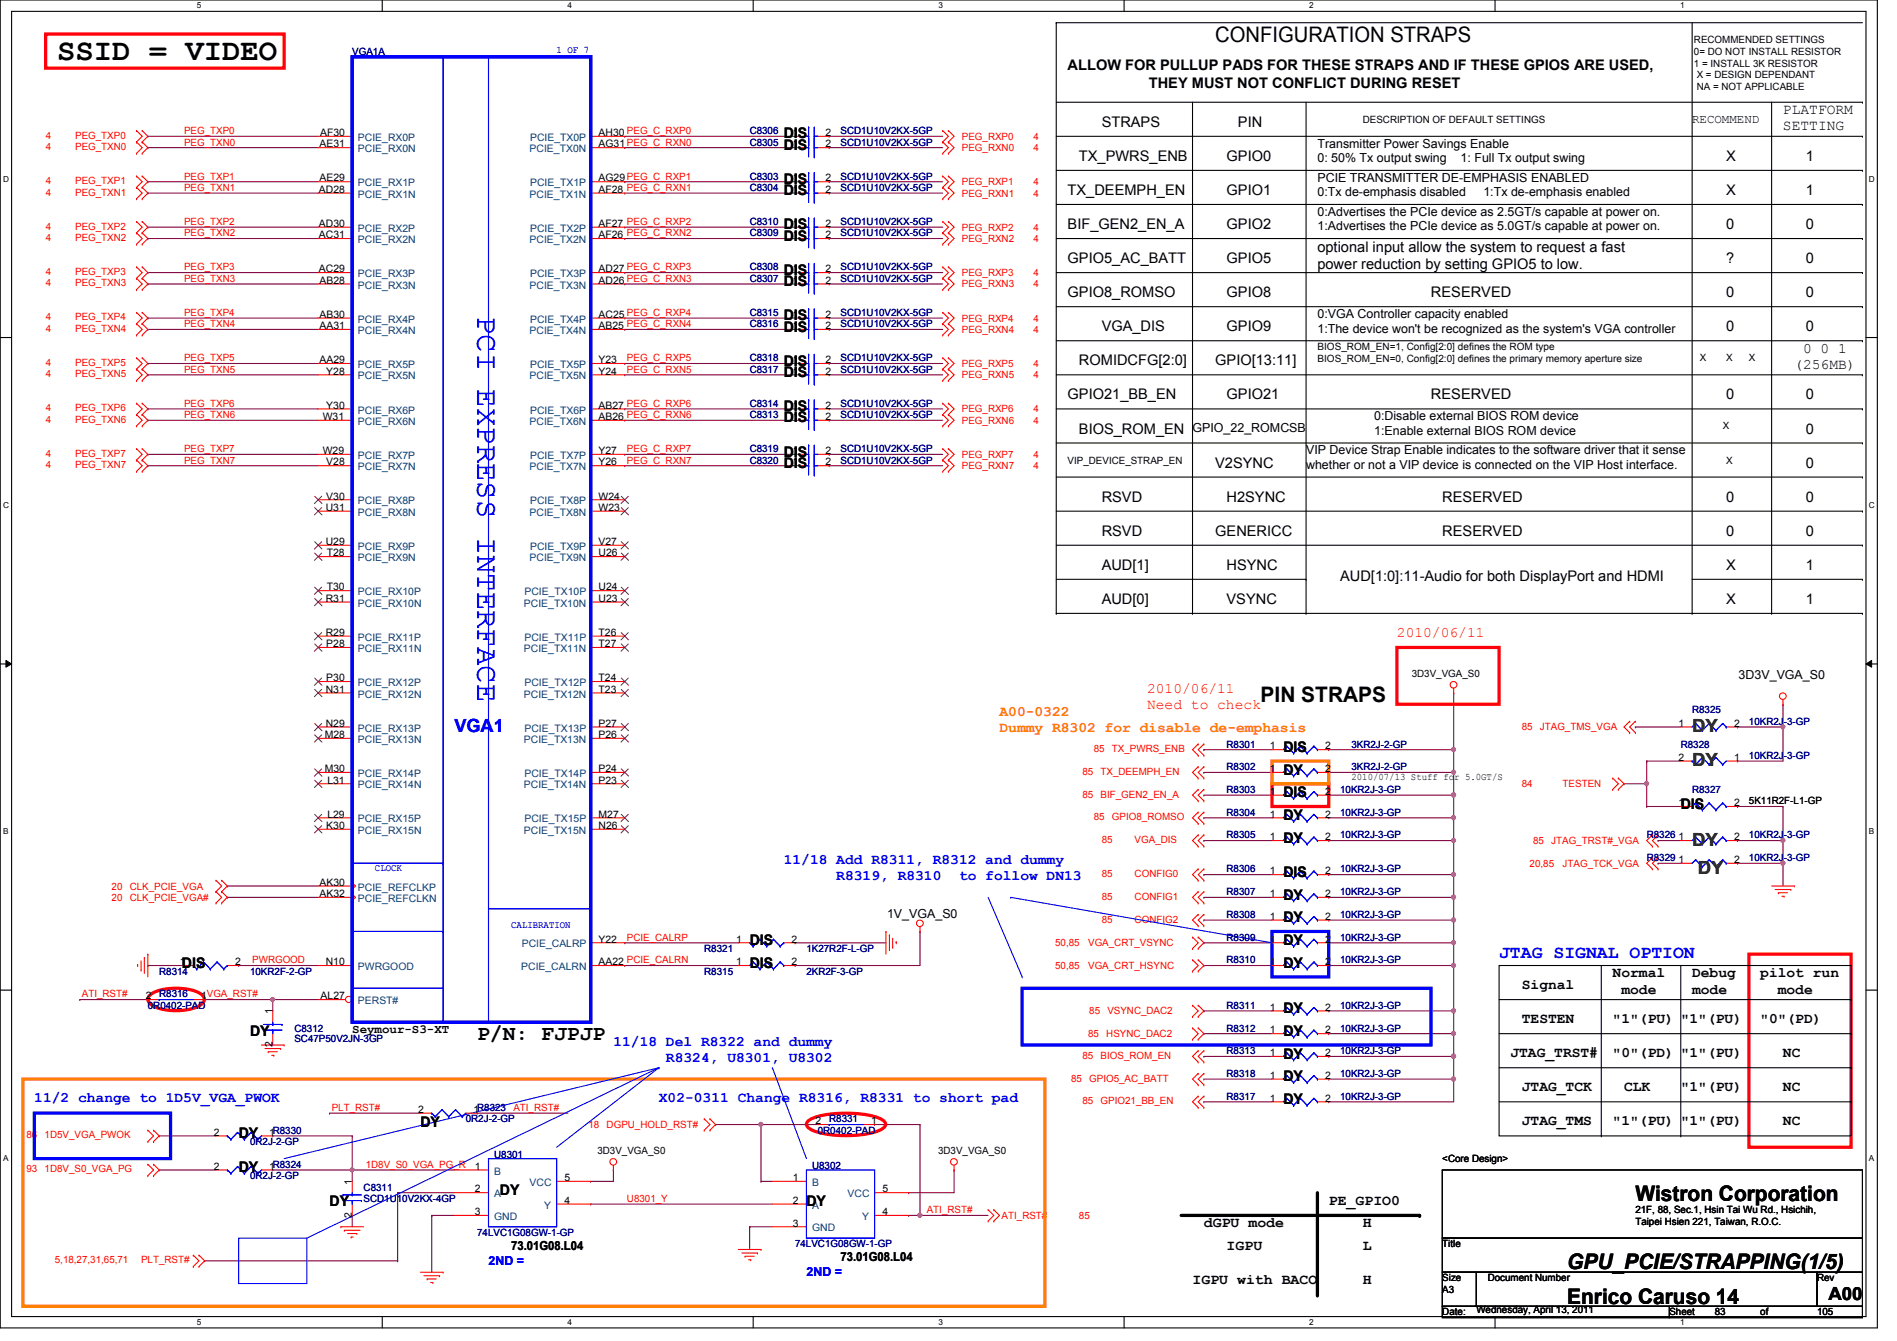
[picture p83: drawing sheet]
<svg xmlns="http://www.w3.org/2000/svg" width="297mm" height="210mm" viewBox="0 0 297 210" stroke-linecap="round" stroke-linejoin="round" font-family="sans-serif">
<defs><g id="words">
<text font-size="4.8" x="8.9" y="9.4">SSID = VIDEO</text>
<text font-size="4.8" fill="#00f" x="74.8" y="49.4" transform="rotate(90 74.8 49.4)">PCI EXPRESS INTERFACE</text>
<g font-size="3.3">
<text x="190.3" y="6.6">CONFIGURATION STRAPS</text>
<text x="197.4" y="109.8">PIN STRAPS</text>
<text x="74.7" y="162.8">P/N: FJPJP</text>
<text x="256.1" y="188">Wistron Corporation</text>
<text x="245.4" y="198.6">GPU_PCIE/STRAPPING(1/5)</text>
<text x="245.4" y="204">Enrico Caruso 14</text>
</g>
<g font-size="2.8" fill="#00f">
<text x="71.2" y="114.6">VGA1</text>
<text x="234.7" y="149.9">JTAG SIGNAL OPTION</text>
</g>
<g font-size="2.8" fill="#008000">
<text x="265" y="120">DY</text>
<text x="265" y="114.6">DY</text>
<text x="265" y="132.4">DY</text>
<text x="265.8" y="136.9">DY</text>
</g>
<text font-size="2.8" x="286.3" y="203.5">A00</text>
<g font-size="2.3">
<text x="167.2" y="11">ALLOW FOR PULLUP PADS FOR THESE STRAPS AND IF THESE GPIOS ARE USED,</text>
<text x="179.9" y="13.8">THEY MUST NOT CONFLICT DURING RESET</text>
<text x="279.2" y="17.9">PLATFORM</text>
<text x="122.7" y="21.7">DIS</text>
<text x="122.7" y="23.5">DIS</text>
<text x="172.5" y="19.9">STRAPS</text>
<text x="193.8" y="19.9">PIN</text>
<text x="279.2" y="20.4">SETTING</text>
<text x="122.7" y="28.8">DIS</text>
<text x="168.9" y="25.2">TX_PWRS_ENB</text>
<text x="192.1" y="25.2">GPIO0</text>
<text x="270.3" y="25.2">X</text>
<text x="282.7" y="25.2">1</text>
<text x="122.7" y="30.6">DIS</text>
<text x="122.7" y="35.9">DIS</text>
<text x="167.2" y="30.5">TX_DEEMPH_EN</text>
<text x="167.2" y="35.9">BIF_GEN2_EN_A</text>
<text x="192.1" y="30.5">GPIO1</text>
<text x="192.1" y="35.9">GPIO2</text>
<text x="270.3" y="30.5">X</text>
<text x="270.3" y="35.9">0</text>
<text x="282.7" y="35.9">0</text>
<text x="282.7" y="30.5">1</text>
<text x="122.7" y="37.7">DIS</text>
<text x="167.2" y="41.2">GPIO5_AC_BATT</text>
<text x="192.1" y="41.2">GPIO5</text>
<text x="206.3" y="39.4">optional input allow the system to request a fast</text>
<text x="270.3" y="41.2">?</text>
<text x="282.7" y="41.2">0</text>
<text x="122.7" y="44.8">DIS</text>
<text x="122.7" y="43">DIS</text>
<text x="167.2" y="46.5">GPIO8_ROMSO</text>
<text x="192.1" y="46.5">GPIO8</text>
<text x="206.3" y="42.1">power reduction by setting GPIO5 to low.</text>
<text x="224.1" y="46.5">RESERVED</text>
<text x="270.3" y="46.5">0</text>
<text x="282.7" y="46.5">0</text>
<text x="122.7" y="51.9">DIS</text>
<text x="122.7" y="50.1">DIS</text>
<text x="172.5" y="51.9">VGA_DIS</text>
<text x="192.1" y="51.9">GPIO9</text>
<text x="270.3" y="51.9">0</text>
<text x="282.7" y="51.9">0</text>
<text x="122.7" y="59">DIS</text>
<text x="122.7" y="57.2">DIS</text>
<text x="168.9" y="57.2">ROMIDCFG[2:0]</text>
<text x="190.3" y="57.2">GPIO[13:11]</text>
<text x="281" y="57.7">(256MB)</text>
<text x="282.3" y="55.2">0 0 1</text>
<text x="122.7" y="64.3">DIS</text>
<text x="167.2" y="62.5">GPIO21_BB_EN</text>
<text x="192.1" y="62.5">GPIO21</text>
<text x="224.1" y="62.5">RESERVED</text>
<text x="270.3" y="62.5">0</text>
<text x="282.7" y="62.5">0</text>
<text x="122.7" y="71.5">DIS</text>
<text x="122.7" y="66.1">DIS</text>
<text x="168.9" y="67.9">BIOS_ROM_EN</text>
<text x="282.7" y="67.9">0</text>
<text x="122.7" y="73.2">DIS</text>
<text x="190.3" y="73.2">V2SYNC</text>
<text x="282.7" y="73.2">0</text>
<text x="172.5" y="78.5">RSVD</text>
<text x="172.5" y="83.9">RSVD</text>
<text x="190.3" y="83.9">GENERICC</text>
<text x="192.1" y="78.5">H2SYNC</text>
<text x="225.8" y="83.9">RESERVED</text>
<text x="225.8" y="78.5">RESERVED</text>
<text x="270.3" y="78.5">0</text>
<text x="270.3" y="83.9">0</text>
<text x="282.7" y="78.5">0</text>
<text x="282.7" y="83.9">0</text>
<text x="172.5" y="89.2">AUD[1]</text>
<text x="192.1" y="89.2">HSYNC</text>
<text x="270.3" y="89.2">X</text>
<text x="282.7" y="89.2">1</text>
<text x="172.5" y="94.5">AUD[0]</text>
<text x="192.1" y="94.5">VSYNC</text>
<text x="209.8" y="91">AUD[1:0]:11-Audio for both DisplayPort and HDMI</text>
<text x="270.3" y="94.5">X</text>
<text x="282.7" y="94.5">1</text>
<text x="201" y="117.7">DIS</text>
<text x="201" y="121.2">DY</text>
<text x="201" y="124.8">DIS</text>
<text x="201" y="128.4">DY</text>
<text x="201" y="131.9">DY</text>
<text x="263.2" y="126.6">DIS</text>
<text x="201" y="137.2">DIS</text>
<text x="201" y="140.8">DY</text>
<text x="117.4" y="147.9">DIS</text>
<text x="201" y="147.9">DY</text>
<text x="201" y="144.4">DY</text>
<text x="28.5" y="151.5">DIS</text>
<text x="117.4" y="151.5">DIS</text>
<text x="201" y="151.5">DY</text>
<text x="238.3" y="154.8">Signal</text>
<text x="252.5" y="153">Normal</text>
<text x="253.9" y="155.5">mode</text>
<text x="265" y="153">Debug</text>
<text x="265" y="155.5">mode</text>
<text x="275.6" y="153">pilot run</text>
<text x="278.4" y="155.5">mode</text>
<text x="201" y="158.6">DY</text>
<text x="238.3" y="160.1">TESTEN</text>
<text x="252.5" y="160.1">&quot;1&quot;(PU) &quot;1&quot;(PU)</text>
<text x="275.6" y="160.1">&quot;0&quot;(PD)</text>
<text x="39.2" y="162.1">DY</text>
<text x="201" y="165.7">DY</text>
<text x="201" y="162.1">DY</text>
<text x="236.5" y="165.4">JTAG_TRST#</text>
<text x="252.5" y="165.4">&quot;0&quot;(PD) &quot;1&quot;(PU)</text>
<text x="279.2" y="165.4">NC</text>
<text x="201" y="172.8">DY</text>
<text x="201" y="169.2">DY</text>
<text x="238.3" y="170.8">JTAG_TCK</text>
<text x="254.3" y="170.8">CLK</text>
<text x="263.2" y="170.8">&quot;1&quot;(PU)</text>
<text x="279.2" y="170.8">NC</text>
<text x="37.4" y="178.1">DY</text>
<text x="65.8" y="176.4">DY</text>
<text x="238.3" y="176.1">JTAG_TMS</text>
<text x="252.5" y="176.1">&quot;1&quot;(PU)</text>
<text x="263.2" y="176.1">&quot;1&quot;(PU)</text>
<text x="279.2" y="176.1">NC</text>
<text x="37.4" y="183.5">DY</text>
<text x="51.6" y="188.8">DY</text>
<text x="78.3" y="187">DY</text>
<text x="126.3" y="188.8">DY</text>
<text x="208.1" y="188.6">PE_GPIO0</text>
<text x="188.5" y="192.1">dGPU mode</text>
<text x="192.1" y="195.7">IGPU</text>
<text x="213.4" y="192.1">H</text>
<text x="213.4" y="195.7">L</text>
<text x="186.7" y="201">IGPU with BACO</text>
<text x="213.4" y="201">H</text>
</g>
<g font-size="2.3" fill="#f00">
<text x="218.7" y="99.7">2010/06/11</text>
<text x="179.6" y="108.5">2010/06/11</text>
<text x="179.6" y="111">Need to check</text>
</g>
<g font-size="2.3" fill="#ff8000">
<text x="156.5" y="112.1">A00-0322</text>
<text x="156.5" y="114.6">Dummy R8302 for disable de-emphasis</text>
</g>
<g font-size="2.3" fill="#00f">
<text x="122.7" y="135.2">11/18 Add R8311, R8312 and dummy</text>
<text x="131" y="137.8">R8319, R8310</text>
<text x="150.2" y="137.8">to follow DN13</text>
<text x="96.1" y="163.7">11/18 Del R8322 and dummy</text>
<text x="104.3" y="166.2">R8324, U8301, U8302</text>
<text x="5.4" y="172.6">11/2 change to 1D5V_VGA_PWOK</text>
<text x="103.2" y="172.6">X02-0311 Change R8316, R8331 to short pad</text>
</g>
<g font-size="1.9">
<text x="206.3" y="23.1">Transmitter Power Savings Enable</text>
<text x="265" y="19.3">RECOMMEND</text>
<text x="206.3" y="25.4">0: 50% Tx output swing</text>
<text x="206.3" y="28.4">PCIE TRANSMITTER DE-EMPHASIS ENABLED</text>
<text x="228.7" y="25.4">1: Full Tx output swing</text>
<text x="206.3" y="33.8">0:Advertises the PCIe device as 2.5GT/s capable at power on.</text>
<text x="206.3" y="30.7">0:Tx de-emphasis disabled</text>
<text x="232.3" y="30.7">1:Tx de-emphasis enabled</text>
<text x="206.3" y="36.1">1:Advertises the PCIe device as 5.0GT/s capable at power on.</text>
<text x="206.3" y="49.8">0:VGA Controller capacity enabled</text>
<text x="206.3" y="52.1">1:The device won't be recognized as the system's VGA controller</text>
<text x="215.2" y="65.8">0:Disable external BIOS ROM device</text>
<text x="186.7" y="67.6">GPIO_22_ROMCSB</text>
<text x="204.5" y="71.1">VIP Device Strap Enable indicates to the software driver that it sense</text>
<text x="215.2" y="68.1">1:Enable external BIOS ROM device</text>
<text x="204.5" y="73.4">whether or not a VIP device is connected on the VIP Host interface.</text>
<text x="272.2" y="106.3">3D3V_VGA_S0</text>
<text x="138.9" y="143.7">1V_VGA_S0</text>
<text x="55.2" y="161.6">Seymour-S3-XT</text>
<text x="80" y="195.6">73.01G08.L04</text>
<text x="131.6" y="197.4">73.01G08.L04</text>
</g>
<g font-size="1.9" fill="#00f">
<text x="76.5" y="198">2ND =</text>
<text x="126.3" y="199.7">2ND =</text>
</g>
<g font-size="1.6" fill="#000080">
<text x="55.2" y="8.6">VGA1A</text>
<text x="117.4" y="21">C8306</text>
<text x="117.4" y="22.8">C8305</text>
<text x="131.6" y="21">SCD1U10V2KX-5GP</text>
<text x="131.6" y="22.8">SCD1U10V2KX-5GP</text>
<text x="117.4" y="28.1">C8303</text>
<text x="117.4" y="29.9">C8304</text>
<text x="131.6" y="28.1">SCD1U10V2KX-5GP</text>
<text x="131.6" y="29.9">SCD1U10V2KX-5GP</text>
<text x="117.4" y="35.2">C8310</text>
<text x="131.6" y="35.2">SCD1U10V2KX-5GP</text>
<text x="117.4" y="37">C8309</text>
<text x="131.6" y="37">SCD1U10V2KX-5GP</text>
<text x="117.4" y="44.1">C8307</text>
<text x="117.4" y="42.3">C8308</text>
<text x="131.6" y="44.1">SCD1U10V2KX-5GP</text>
<text x="131.6" y="42.3">SCD1U10V2KX-5GP</text>
<text x="117.4" y="51.2">C8316</text>
<text x="117.4" y="49.4">C8315</text>
<text x="131.6" y="51.2">SCD1U10V2KX-5GP</text>
<text x="131.6" y="49.4">SCD1U10V2KX-5GP</text>
<text x="117.4" y="58.3">C8317</text>
<text x="117.4" y="56.6">C8318</text>
<text x="131.6" y="58.3">SCD1U10V2KX-5GP</text>
<text x="131.6" y="56.6">SCD1U10V2KX-5GP</text>
<text x="117.4" y="65.4">C8313</text>
<text x="117.4" y="63.7">C8314</text>
<text x="131.6" y="65.4">SCD1U10V2KX-5GP</text>
<text x="131.6" y="63.7">SCD1U10V2KX-5GP</text>
<text x="117.4" y="70.8">C8319</text>
<text x="131.6" y="70.8">SCD1U10V2KX-5GP</text>
<text x="117.4" y="72.6">C8320</text>
<text x="131.6" y="72.6">SCD1U10V2KX-5GP</text>
<text x="265" y="111.7">R8325</text>
<text x="273.9" y="113.5">10KR2J-3-GP</text>
<text x="192.1" y="117">R8301</text>
<text x="211.6" y="117">3KR2J-2-GP</text>
<text x="263.2" y="117">R8328</text>
<text x="273.9" y="118.8">10KR2J-3-GP</text>
<text x="192.1" y="120.6">R8302</text>
<text x="192.1" y="124.1">R8303</text>
<text x="209.8" y="124.1">10KR2J-3-GP</text>
<text x="211.6" y="120.6">3KR2J-2-GP</text>
<text x="265" y="124.1">R8327</text>
<text x="192.1" y="127.7">R8304</text>
<text x="192.1" y="131.2">R8305</text>
<text x="209.8" y="127.7">10KR2J-3-GP</text>
<text x="209.8" y="131.2">10KR2J-3-GP</text>
<text x="257.8" y="131.2">R8326</text>
<text x="273.8" y="131.2">10KR2J-3-GP</text>
<text x="192.1" y="136.6">R8306</text>
<text x="209.8" y="136.6">10KR2J-3-GP</text>
<text x="257.8" y="134.8">R8329</text>
<text x="273.8" y="134.8">10KR2J-3-GP</text>
<text x="192.1" y="140.1">R8307</text>
<text x="192.1" y="143.7">R8308</text>
<text x="209.8" y="140.1">10KR2J-3-GP</text>
<text x="209.8" y="143.7">10KR2J-3-GP</text>
<text x="110.3" y="149">R8321</text>
<text x="126.3" y="149">1K27R2F-L-GP</text>
<text x="192.1" y="147.2">R8309</text>
<text x="209.8" y="147.2">10KR2J-3-GP</text>
<text x="24.9" y="152.6">R8314</text>
<text x="39.2" y="152.6">10KR2F-2-GP</text>
<text x="110.3" y="152.6">R8315</text>
<text x="126.3" y="152.6">2KR2F-3-GP</text>
<text x="192.1" y="150.8">R8310</text>
<text x="209.8" y="150.8">10KR2J-3-GP</text>
<text x="23.2" y="157.9">0R0402-PAD</text>
<text x="24.9" y="156.1">R8316</text>
<text x="46.1" y="161.5">C8312</text>
<text x="192.1" y="157.9">R8311</text>
<text x="192.1" y="161.5">R8312</text>
<text x="209.8" y="157.9">10KR2J-3-GP</text>
<text x="209.8" y="161.5">10KR2J-3-GP</text>
<text x="46.1" y="163.1">SC47P50V2JN-3GP</text>
<text x="192.1" y="165">R8313</text>
<text x="209.8" y="165">10KR2J-3-GP</text>
<text x="192.1" y="172.1">R8317</text>
<text x="192.1" y="168.6">R8318</text>
<text x="209.8" y="172.1">10KR2J-3-GP</text>
<text x="209.8" y="168.6">10KR2J-3-GP</text>
<text x="39.2" y="179.2">0R2J-2-GP</text>
<text x="72.9" y="175.7">0R2J-2-GP</text>
<text x="128.1" y="177.5">0R0402-PAD</text>
<text x="129.8" y="175.7">R8331</text>
<text x="39.2" y="184.6">0R2J-2-GP</text>
<text x="77.4" y="181.2">U8301</text>
<text x="127.2" y="183">U8302</text>
<text x="56.9" y="186.4">C8311</text>
<text x="56.9" y="188.1">SCD1U10V2KX-4GP</text>
<text x="74.7" y="193.5">74LVC1G08GW-1-GP</text>
<text x="124.5" y="195.2">74LVC1G08GW-1-GP</text>
</g>
<g font-size="1.6" fill="#00f">
<text x="87.2" y="8.3">1 OF 7</text>
<text x="58.7" y="136.4">CLOCK</text>
<text x="80" y="145.2">CALIBRATION</text>
</g>
<g font-size="1.6">
<text x="265.2" y="6.8">RECOMMENDED SETTINGS</text>
<text x="265.2" y="8.6">0= DO NOT INSTALL RESISTOR</text>
<text x="265.2" y="10.4">1 = INSTALL 3K RESISTOR</text>
<text x="265.7" y="12.2">X = DESIGN DEPENDANT</text>
<text x="265.7" y="14.1">NA = NOT APPLICABLE</text>
<text x="50" y="23.1">AE31</text>
<text x="50.1" y="21.3">AF30</text>
<text x="93.7" y="23.1">AG31 PEG_C_RXN0</text>
<text x="93.7" y="21.3">AH30 PEG_C_RXP0</text>
<text x="124.2" y="21.3">1</text>
<text x="124.2" y="23.1">1</text>
<text x="129.3" y="21.3">2</text>
<text x="129.3" y="23.1">2</text>
<text x="213.4" y="19.2">DESCRIPTION OF DEFAULT SETTINGS</text>
<text x="50" y="28.4">AE29</text>
<text x="93.7" y="28.4">AG29 PEG_C_RXP1</text>
<text x="124.2" y="28.4">1</text>
<text x="129.3" y="28.4">2</text>
<text x="49.9" y="30.2">AD28</text>
<text x="49.9" y="35.5">AD30</text>
<text x="93.7" y="30.2">AF28 PEG_C_RXN1</text>
<text x="93.7" y="35.5">AF27 PEG_C_RXP2</text>
<text x="124.2" y="30.2">1</text>
<text x="124.2" y="35.5">1</text>
<text x="129.3" y="30.2">2</text>
<text x="129.3" y="35.5">2</text>
<text x="49.9" y="37.3">AC31</text>
<text x="93.7" y="37.3">AF26 PEG_C_RXN2</text>
<text x="124.2" y="37.3">1</text>
<text x="129.3" y="37.3">2</text>
<text x="49.9" y="42.6">AC29</text>
<text x="50" y="44.4">AB28</text>
<text x="93.7" y="44.4">AD26 PEG_C_RXN3</text>
<text x="93.7" y="42.6">AD27 PEG_C_RXP3</text>
<text x="124.2" y="44.4">1</text>
<text x="124.2" y="42.6">1</text>
<text x="129.3" y="44.4">2</text>
<text x="129.3" y="42.6">2</text>
<text x="50" y="51.5">AA31</text>
<text x="50" y="49.7">AB30</text>
<text x="93.7" y="51.5">AB25 PEG_C_RXN4</text>
<text x="93.7" y="49.7">AC25 PEG_C_RXP4</text>
<text x="124.2" y="51.5">1</text>
<text x="124.2" y="49.7">1</text>
<text x="129.3" y="51.5">2</text>
<text x="129.3" y="49.7">2</text>
<text x="50" y="56.9">AA29</text>
<text x="51.1" y="58.6">Y28</text>
<text x="93.7" y="58.6">Y24</text>
<text x="93.7" y="56.9">Y23</text>
<text x="124.2" y="58.6">1</text>
<text x="124.2" y="56.9">1</text>
<text x="129.3" y="58.6">2</text>
<text x="129.3" y="56.9">2</text>
<text x="206.3" y="54.8">BIOS_ROM_EN=1, Config[2:0] defines the ROM type</text>
<text x="206.3" y="56.6">BIOS_ROM_EN=0, Config[2:0] defines the primary memory aperture size</text>
<text x="266.2" y="56.6">X</text>
<text x="270.3" y="56.6">X</text>
<text x="273.9" y="56.6">X</text>
<text x="50.5" y="65.7">W31</text>
<text x="51.1" y="64">Y30</text>
<text x="93.7" y="65.7">AB26 PEG_C_RXN6</text>
<text x="93.7" y="64">AB27 PEG_C_RXP6</text>
<text x="124.2" y="65.7">1</text>
<text x="124.2" y="64">1</text>
<text x="129.3" y="65.7">2</text>
<text x="129.3" y="64">2</text>
<text x="50.5" y="71.1">W29</text>
<text x="93.7" y="71.1">Y27</text>
<text x="124.2" y="71.1">1</text>
<text x="129.3" y="71.1">2</text>
<text x="269.7" y="67.2">X</text>
<text x="51.1" y="72.9">V28</text>
<text x="93.7" y="72.9">Y26</text>
<text x="124.2" y="72.9">1</text>
<text x="129.3" y="72.9">2</text>
<text x="167.2" y="72.6">VIP_DEVICE_STRAP_EN</text>
<text x="270.3" y="72.6">X</text>
<text x="51" y="80">U31</text>
<text x="51.1" y="78.2">V30</text>
<text x="93.7" y="80">W23</text>
<text x="93.7" y="78.2">W24</text>
<text x="51" y="85.3">U29</text>
<text x="51.2" y="87.1">T28</text>
<text x="93.7" y="87.1">U26</text>
<text x="93.7" y="85.3">V27</text>
<text x="51" y="94.2">R31</text>
<text x="51.2" y="92.4">T30</text>
<text x="93.7" y="94.2">U23</text>
<text x="93.7" y="92.4">U24</text>
<text x="51" y="99.5">R29</text>
<text x="51.1" y="101.3">P28</text>
<text x="93.7" y="101.3">T27</text>
<text x="93.7" y="99.5">T26</text>
<text x="51.1" y="106.6">P30</text>
<text x="93.7" y="106.6">T24</text>
<text x="221.1" y="106">3D3V_VGA_S0</text>
<text x="51" y="108.4">N31</text>
<text x="51" y="113.7">N29</text>
<text x="93.7" y="108.4">T23</text>
<text x="93.7" y="113.7">P27</text>
<text x="262.8" y="113.7">1</text>
<text x="271.5" y="113.7">2</text>
<text x="50.8" y="115.5">M28</text>
<text x="93.7" y="115.5">P26</text>
<text x="198.8" y="117.3">1</text>
<text x="207.5" y="117.3">2</text>
<text x="262.8" y="119.1">2</text>
<text x="271.5" y="119.1">1</text>
<text x="50.8" y="120.9">M30</text>
<text x="51.3" y="122.6">L31</text>
<text x="93.7" y="122.6">P23</text>
<text x="93.7" y="120.9">P24</text>
<text x="198.8" y="120.9">1</text>
<text x="198.8" y="124.4">1</text>
<text x="207.5" y="120.9">2</text>
<text x="207.5" y="124.4">2</text>
<text x="211.6" y="122.1">2010/07/13 Stuff for 5.0GT/S</text>
<text x="273.9" y="125.9">5K11R2F-L1-GP</text>
<text x="51.1" y="129.8">K30</text>
<text x="51.3" y="128">L29</text>
<text x="93.7" y="129.8">N26</text>
<text x="93.7" y="128">M27</text>
<text x="198.8" y="128">1</text>
<text x="198.8" y="131.5">1</text>
<text x="207.5" y="128">2</text>
<text x="207.5" y="131.5">2</text>
<text x="262.8" y="131.5">1</text>
<text x="262.8" y="126.2">1</text>
<text x="271.5" y="131.5">2</text>
<text x="271.5" y="126.2">2</text>
<text x="198.8" y="136.9">1</text>
<text x="207.5" y="136.9">2</text>
<text x="262.8" y="135.1">1</text>
<text x="271.5" y="135.1">2</text>
<text x="50" y="140.4">AK32</text>
<text x="50" y="138.6">AK30</text>
<text x="198.8" y="140.4">1</text>
<text x="198.8" y="144">1</text>
<text x="207.5" y="140.4">2</text>
<text x="207.5" y="144">2</text>
<text x="93.7" y="147.5">Y22</text>
<text x="115.3" y="147.5">1</text>
<text x="123.9" y="147.5">2</text>
<text x="198.8" y="147.5">1</text>
<text x="207.5" y="147.5">2</text>
<text x="28.1" y="151.1">1</text>
<text x="36.8" y="151.1">2</text>
<text x="51" y="151.1">N10</text>
<text x="93.7" y="151.1">AA22 PCIE_CALRN</text>
<text x="115.3" y="151.1">1</text>
<text x="123.9" y="151.1">2</text>
<text x="198.8" y="151.1">1</text>
<text x="207.5" y="151.1">2</text>
<text x="22.8" y="156.4">2</text>
<text x="31.5" y="156.4">1VGA_RST#</text>
<text x="42.7" y="158.8" transform="rotate(-90 42.7 158.8)">1</text>
<text x="50.2" y="156.4">AL27</text>
<text x="198.8" y="158.2">1</text>
<text x="198.8" y="161.8">1</text>
<text x="207.5" y="158.2">2</text>
<text x="207.5" y="161.8">2</text>
<text x="42.7" y="163.9" transform="rotate(-90 42.7 163.9)">2</text>
<text x="198.8" y="165.3">1</text>
<text x="207.5" y="165.3">2</text>
<text x="198.8" y="172.4">1</text>
<text x="198.8" y="168.9">1</text>
<text x="207.5" y="172.4">2</text>
<text x="207.5" y="168.9">2</text>
<text x="33.5" y="177.8">2</text>
<text x="42.2" y="177.8">1R8330</text>
<text x="65.5" y="174.2">2</text>
<text x="74.2" y="174.2">1R8323</text>
<text x="127.7" y="176">2</text>
<text x="136.4" y="176">1</text>
<text x="33.5" y="183.1">2</text>
<text x="42.2" y="183.1">1R8324</text>
<text x="55.1" y="185.5" transform="rotate(-90 55.1 185.5)">1</text>
<text x="74.4" y="183.1">1</text>
<text x="88.4" y="184.9">5</text>
<text x="93.6" y="180.7">3D3V_VGA_S0</text>
<text x="124.2" y="184.9">1</text>
<text x="146.9" y="180.7">3D3V_VGA_S0</text>
<text x="225.8" y="181.9">&lt;Core Design&gt;</text>
<text x="55.1" y="190.6" transform="rotate(-90 55.1 190.6)">2</text>
<text x="74.4" y="186.6">2</text>
<text x="74.4" y="190.2">3</text>
<text x="88.4" y="188.4">4</text>
<text x="124.2" y="188.4">2</text>
<text x="124.2" y="192">3</text>
<text x="138.2" y="190.2">4</text>
<text x="138.2" y="186.6">5</text>
<text x="256.1" y="189.9">21F, 88, Sec.1, Hsin Tai Wu Rd., Hsichih,</text>
<text x="256.1" y="191.7">Taipei Hsien 221, Taiwan, R.O.C.</text>
<text x="225.8" y="195.2">Title</text>
<text x="225.8" y="200.6">Size</text>
<text x="225.8" y="202.4">A3</text>
<text x="233" y="200.6">Document Number</text>
<text x="284.5" y="200.6">Rev</text>
<text x="225.8" y="205.9">Date:</text>
<text x="231.2" y="205.6">Wednesday, April 13, 2011</text>
<text x="261.4" y="205.9">Sheet</text>
<text x="268.5" y="205.9">83</text>
<text x="275.6" y="205.9">of</text>
<text x="284.5" y="205.9">105</text>
</g>
<g font-size="1.6" fill="#f00">
<text x="7.2" y="21.7">4</text>
<text x="7.2" y="23.5">4</text>
<text x="11.8" y="21.7">PEG_TXP0</text>
<text x="11.8" y="23.5">PEG_TXN0</text>
<text x="28.8" y="21">PEG_TXP0</text>
<text x="28.8" y="22.8">PEG_TXN0</text>
<text x="150.6" y="21.9">PEG_RXP0</text>
<text x="150.6" y="23.7">PEG_RXN0</text>
<text x="161.8" y="23.7">4</text>
<text x="161.8" y="21.9">4</text>
<text x="7.2" y="28.8">4</text>
<text x="11.8" y="28.8">PEG_TXP1</text>
<text x="28.8" y="28.1">PEG_TXP1</text>
<text x="28.8" y="29.9">PEG_TXN1</text>
<text x="150.6" y="29">PEG_RXP1</text>
<text x="161.8" y="29">4</text>
<text x="7.2" y="35.9">4</text>
<text x="7.2" y="30.6">4</text>
<text x="11.8" y="35.9">PEG_TXP2</text>
<text x="11.8" y="30.6">PEG_TXN1</text>
<text x="28.8" y="35.2">PEG_TXP2</text>
<text x="150.6" y="30.8">PEG_RXN1</text>
<text x="161.8" y="30.8">4</text>
<text x="7.2" y="37.7">4</text>
<text x="11.8" y="37.7">PEG_TXN2</text>
<text x="28.8" y="37">PEG_TXN2</text>
<text x="150.6" y="36.1">PEG_RXP2</text>
<text x="150.6" y="37.9">PEG_RXN2</text>
<text x="161.8" y="37.9">4</text>
<text x="161.8" y="36.1">4</text>
<text x="7.2" y="43.1">4</text>
<text x="7.2" y="44.8">4</text>
<text x="11.8" y="43.1">PEG_TXP3</text>
<text x="11.8" y="44.8">PEG_TXN3</text>
<text x="28.8" y="42.3">PEG_TXP3</text>
<text x="28.8" y="44.1">PEG_TXN3</text>
<text x="150.6" y="43.2">PEG_RXP3</text>
<text x="150.6" y="45">PEG_RXN3</text>
<text x="161.8" y="45">4</text>
<text x="161.8" y="43.2">4</text>
<text x="7.2" y="50.2">4</text>
<text x="7.2" y="51.9">4</text>
<text x="11.8" y="50.2">PEG_TXP4</text>
<text x="11.8" y="51.9">PEG_TXN4</text>
<text x="28.8" y="49.4">PEG_TXP4</text>
<text x="28.8" y="51.2">PEG_TXN4</text>
<text x="150.6" y="50.3">PEG_RXP4</text>
<text x="150.6" y="52.1">PEG_RXN4</text>
<text x="161.8" y="52.1">4</text>
<text x="161.8" y="50.3">4</text>
<text x="7.2" y="57.3">4</text>
<text x="7.2" y="59.1">4</text>
<text x="11.8" y="57.3">PEG_TXP5</text>
<text x="11.8" y="59.1">PEG_TXN5</text>
<text x="28.8" y="56.6">PEG_TXP5</text>
<text x="28.8" y="58.3">PEG_TXN5</text>
<text x="98.2" y="56.6">PEG_C_RXP5</text>
<text x="98.2" y="58.3">PEG_C_RXN5</text>
<text x="150.6" y="57.4">PEG_RXP5</text>
<text x="150.6" y="59.2">PEG_RXN5</text>
<text x="161.8" y="59.2">4</text>
<text x="161.8" y="57.4">4</text>
<text x="7.2" y="64.4">4</text>
<text x="11.8" y="64.4">PEG_TXP6</text>
<text x="28.8" y="63.7">PEG_TXP6</text>
<text x="28.8" y="65.4">PEG_TXN6</text>
<text x="150.6" y="64.6">PEG_RXP6</text>
<text x="161.8" y="64.6">4</text>
<text x="7.2" y="66.2">4</text>
<text x="7.2" y="71.5">4</text>
<text x="11.8" y="66.2">PEG_TXN6</text>
<text x="11.8" y="71.5">PEG_TXP7</text>
<text x="28.8" y="70.8">PEG_TXP7</text>
<text x="98.2" y="70.8">PEG_C_RXP7</text>
<text x="150.6" y="66.3">PEG_RXN6</text>
<text x="150.6" y="71.7">PEG_RXP7</text>
<text x="161.8" y="66.3">4</text>
<text x="161.8" y="71.7">4</text>
<text x="7.2" y="73.3">4</text>
<text x="11.8" y="73.3">PEG_TXN7</text>
<text x="28.8" y="72.6">PEG_TXN7</text>
<text x="98.2" y="72.6">PEG_C_RXN7</text>
<text x="150.6" y="73.4">PEG_RXN7</text>
<text x="161.8" y="73.4">4</text>
<text x="171.3" y="117.7">85</text>
<text x="174.1" y="117.7">TX_PWRS_ENB</text>
<text x="238.3" y="114.3">85</text>
<text x="241.1" y="114.3">JTAG_TMS_VGA</text>
<text x="169.5" y="121.3">85</text>
<text x="169.5" y="124.8">85</text>
<text x="172.3" y="121.3">TX_DEEMPH_EN</text>
<text x="172.3" y="124.8">BIF_GEN2_EN_A</text>
<text x="238.3" y="123.2">84</text>
<text x="244.7" y="123.2">TESTEN</text>
<text x="171.3" y="128.4">85</text>
<text x="172.5" y="132">85</text>
<text x="174.1" y="128.4">GPIO8_ROMSO</text>
<text x="177.7" y="132">VGA_DIS</text>
<text x="172.5" y="137.3">85</text>
<text x="177.7" y="137.3">CONFIG0</text>
<text x="239.5" y="135.7">20,85</text>
<text x="240.1" y="132.1">85</text>
<text x="242.9" y="132.1">JTAG_TRST#_VGA</text>
<text x="244.7" y="135.7">JTAG_TCK_VGA</text>
<text x="17.5" y="139.2">20</text>
<text x="17.5" y="141">20</text>
<text x="20.3" y="139.2">CLK_PCIE_VGA</text>
<text x="20.3" y="141">CLK_PCIE_VGA#</text>
<text x="172.5" y="140.8">85</text>
<text x="177.7" y="140.8">CONFIG1</text>
<text x="98.2" y="147.2">PCIE_CALRP</text>
<text x="165.2" y="148.1">50,85</text>
<text x="170.4" y="148.1">VGA_CRT_VSYNC</text>
<text x="172.5" y="144.4">85</text>
<text x="177.7" y="144.4">CONFIG2</text>
<text x="39.5" y="150.8">PWRGOOD</text>
<text x="165.2" y="151.7">50,85</text>
<text x="170.4" y="151.7">VGA_CRT_HSYNC</text>
<text x="12.8" y="156.1">ATI_RST#</text>
<text x="170.6" y="158.8">85</text>
<text x="173.4" y="158.8">VSYNC_DAC2</text>
<text x="169.5" y="165.7">85</text>
<text x="170.4" y="162.3">85</text>
<text x="172.3" y="165.7">BIOS_ROM_EN</text>
<text x="173.2" y="162.3">HSYNC_DAC2</text>
<text x="51.9" y="173.9">PLT_RST#</text>
<text x="80.4" y="173.9">ATI_RST#</text>
<text x="167.7" y="169.3">85</text>
<text x="169.5" y="172.8">85</text>
<text x="170.6" y="169.3">GPIO5_AC_BATT</text>
<text x="172.3" y="172.8">GPIO21_BB_EN</text>
<text x="4.1" y="178.2">86</text>
<text x="7" y="178.2">1D5V_VGA_PWOK</text>
<text x="92.2" y="176.6">18</text>
<text x="95" y="176.6">DGPU_HOLD_RST#</text>
<text x="4.1" y="183.5">93</text>
<text x="7" y="183.5">1D8V_S0_VGA_PG</text>
<text x="57.3" y="182.8">1D8V_S0_VGA_PG_R</text>
<text x="98.2" y="188.1">U8301_Y</text>
<text x="145.1" y="189.9">ATI_RST#</text>
<text x="156.8" y="190.8">ATI_RST#</text>
<text x="168.9" y="190.8">85</text>
<text x="8.6" y="197.7">5,18,27,31,65,71</text>
<text x="22.1" y="197.7">PLT_RST#</text>
</g>
<g font-size="1.6" fill="#004080">
<text x="56" y="23.8">PCIE_RX0N</text>
<text x="56" y="22.1">PCIE_RX0P</text>
<text x="82.9" y="23.8">PCIE_TX0N</text>
<text x="83" y="22.1">PCIE_TX0P</text>
<text x="56" y="29.2">PCIE_RX1P</text>
<text x="83" y="29.2">PCIE_TX1P</text>
<text x="56" y="30.9">PCIE_RX1N</text>
<text x="82.9" y="30.9">PCIE_TX1N</text>
<text x="56" y="38.1">PCIE_RX2N</text>
<text x="56" y="36.3">PCIE_RX2P</text>
<text x="82.9" y="38.1">PCIE_TX2N</text>
<text x="83" y="36.3">PCIE_TX2P</text>
<text x="56" y="45.2">PCIE_RX3N</text>
<text x="56" y="43.4">PCIE_RX3P</text>
<text x="82.9" y="45.2">PCIE_TX3N</text>
<text x="83" y="43.4">PCIE_TX3P</text>
<text x="56" y="52.3">PCIE_RX4N</text>
<text x="56" y="50.5">PCIE_RX4P</text>
<text x="82.9" y="52.3">PCIE_TX4N</text>
<text x="83" y="50.5">PCIE_TX4P</text>
<text x="56" y="59.4">PCIE_RX5N</text>
<text x="56" y="57.6">PCIE_RX5P</text>
<text x="82.9" y="59.4">PCIE_TX5N</text>
<text x="83" y="57.6">PCIE_TX5P</text>
<text x="56" y="64.7">PCIE_RX6P</text>
<text x="83" y="64.7">PCIE_TX6P</text>
<text x="56" y="66.5">PCIE_RX6N</text>
<text x="56" y="71.8">PCIE_RX7P</text>
<text x="82.9" y="66.5">PCIE_TX6N</text>
<text x="83" y="71.8">PCIE_TX7P</text>
<text x="56" y="73.6">PCIE_RX7N</text>
<text x="82.9" y="73.6">PCIE_TX7N</text>
<text x="56" y="80.7">PCIE_RX8N</text>
<text x="56" y="79">PCIE_RX8P</text>
<text x="82.9" y="80.7">PCIE_TX8N</text>
<text x="83" y="79">PCIE_TX8P</text>
<text x="56" y="87.8">PCIE_RX9N</text>
<text x="56" y="86.1">PCIE_RX9P</text>
<text x="82.9" y="87.8">PCIE_TX9N</text>
<text x="83" y="86.1">PCIE_TX9P</text>
<text x="56" y="95">PCIE_RX10N</text>
<text x="56" y="93.2">PCIE_RX10P</text>
<text x="82" y="95">PCIE_TX10N</text>
<text x="82.1" y="93.2">PCIE_TX10P</text>
<text x="56" y="100.3">PCIE_RX11P</text>
<text x="82.1" y="100.3">PCIE_TX11P</text>
<text x="56" y="102.1">PCIE_RX11N</text>
<text x="56" y="107.4">PCIE_RX12P</text>
<text x="82" y="102.1">PCIE_TX11N</text>
<text x="82.1" y="107.4">PCIE_TX12P</text>
<text x="56" y="109.2">PCIE_RX12N</text>
<text x="82" y="109.2">PCIE_TX12N</text>
<text x="56" y="116.3">PCIE_RX13N</text>
<text x="56" y="114.5">PCIE_RX13P</text>
<text x="82" y="116.3">PCIE_TX13N</text>
<text x="82.1" y="114.5">PCIE_TX13P</text>
<text x="56" y="123.4">PCIE_RX14N</text>
<text x="56" y="121.6">PCIE_RX14P</text>
<text x="82" y="123.4">PCIE_TX14N</text>
<text x="82.1" y="121.6">PCIE_TX14P</text>
<text x="56" y="130.5">PCIE_RX15N</text>
<text x="56" y="128.7">PCIE_RX15P</text>
<text x="82" y="130.5">PCIE_TX15N</text>
<text x="82.1" y="128.7">PCIE_TX15P</text>
<text x="56" y="141.2">PCIE_REFCLKN</text>
<text x="56" y="139.4">PCIE_REFCLKP</text>
<text x="81.7" y="148.3">PCIE_CALRP</text>
<text x="56" y="151.8">PWRGOOD</text>
<text x="81.6" y="151.8">PCIE_CALRN</text>
<text x="56" y="157.2">PERST#</text>
<text x="77.4" y="183.9">B</text>
<text x="82.9" y="185.6">VCC</text>
<text x="127.2" y="185.6">B</text>
<text x="77.4" y="187.4">A</text>
<text x="77.4" y="191">GND</text>
<text x="85.2" y="189.2">Y</text>
<text x="127.2" y="189.2">A</text>
<text x="132.7" y="187.4">VCC</text>
<text x="135" y="191">Y</text>
<text x="127.2" y="192.7">GND</text>
</g>
<g font-size="1.3">
<text x="30.8" y="1.3">5</text>
<text x="88.9" y="1.3">4</text>
<text x="146.9" y="1.3">3</text>
<text x="205" y="1.3">2</text>
<text x="263.1" y="1.3">1</text>
<text x=".5" y="28.4">D</text>
<text x="292.6" y="28.4">D</text>
<text x=".5" y="79.5">C</text>
<text x="292.6" y="79.5">C</text>
<text x=".5" y="130.6">B</text>
<text x="292.6" y="130.6">B</text>
<text x=".5" y="181.7">A</text>
<text x="292.6" y="181.7">A</text>
<text x="30.8" y="207.4">5</text>
<text x="88.9" y="207.4">4</text>
<text x="146.9" y="207.4">3</text>
<text x="205" y="207.4">2</text>
<text x="263.1" y="207.4">1</text>
</g>
</g></defs>
<path d="M0 0h294v207.9h-294zM1.8 1.8h290.4v204.3h-290.4z" fill="none" stroke="#000" stroke-width=".17"/>
<g fill="#fff">
<path d="M30.8 .2h.7v1.4h-.7z"/>
<path d="M30.8 206.2h.7v1.4h-.7z"/>
</g>
<path d="M59.9 0v1.8M59.9 206.1v1.8" fill="none" stroke="#000" stroke-width=".17"/>
<g fill="#fff">
<path d="M88.9 .2h.6v1.4h-.6z"/>
<path d="M88.9 206.2h.6v1.4h-.6z"/>
</g>
<path d="M117.9 0v1.8M117.9 206.1v1.8" fill="none" stroke="#000" stroke-width=".17"/>
<g fill="#fff">
<path d="M146.9 .2h.7v1.4h-.7z"/>
<path d="M146.9 206.2h.7v1.4h-.7z"/>
</g>
<path d="M176 0v1.8M176 206.1v1.8" fill="none" stroke="#000" stroke-width=".17"/>
<g fill="#fff">
<path d="M205 .2h.7v1.4h-.7z"/>
<path d="M205 206.2h.7v1.4h-.7z"/>
</g>
<path d="M234.1 0v1.8M234.1 206.1v1.8" fill="none" stroke="#000" stroke-width=".17"/>
<g fill="#fff">
<path d="M263.1 .2h.7v1.4h-.7z"/>
<path d="M263.1 206.2h.7v1.4h-.7z"/>
<path d="M.5 27.3h.9v1.4h-.9z"/>
<path d="M292.6 27.3h.9v1.4h-.9z"/>
<path d="M.5 78.4h.9v1.4h-.9z"/>
<path d="M292.6 78.4h.9v1.4h-.9z"/>
</g>
<path d="M0 52.8h1.8M292.2 52.8h1.8" fill="none" stroke="#000" stroke-width=".17"/>
<g fill="#fff">
<path d="M.5 129.5h.8v1.4h-.8z"/>
<path d="M292.6 129.5h.9v1.4h-.9z"/>
</g>
<path d="M0 103.9h1.8M292.2 103.9h1.8" fill="none" stroke="#000" stroke-width=".17"/>
<path d="M.9 103.4l.9 .5-.9 .5zM292.2 103.9l.9-.5v1z" fill="#000"/>
<path d="M.9 103.4l.9 .5-.9 .5zM292.2 103.9l.9-.5v1z" fill="none" stroke="#000" stroke-width=".16"/>
<g fill="#fff">
<path d="M.5 180.5h.8v1.4h-.8z"/>
<path d="M292.6 180.5h.9v1.4h-.9z"/>
</g>
<path d="M0 155h1.8M292.2 155h1.8" fill="none" stroke="#000" stroke-width=".17"/>
<path d="M42.7 183.1h.1M42.7 183.1h12.5M55.2 183.1h.1M55.2 183.1v1.8M62.3 186.7h.1M62.3 186.7h8.9M96.1 183.1h.1M96.1 183.1v1.8" fill="none" stroke="#800040" stroke-width=".17"/>
<circle cx="55.1" cy="183.1" r=".32" fill="#f0f"/>
<circle cx="55.1" cy="183.1" r=".32" fill="none" stroke="#f0f" stroke-width=".17"/>
<g fill="none" stroke="#800040" stroke-width=".17">
<path d="M24.9 183.1h.1M24.9 183.1h8.9M55.2 190.2h.1M55.2 183.1h.1M55.2 190.2v1.8M55.2 183.1h16M67.6 190.2h.1M67.6 190.2v8.9M92.5 184.9h.1M92.5 184.9h3.6M117.4 192h.1M117.4 192v3.6"/>
<path d="M117.4 192h3.5M144.1 190.2h.1M144.1 190.2h10.6"/>
</g>
<circle cx="144" cy="190.2" r=".32" fill="#f0f"/>
<circle cx="144" cy="190.2" r=".32" fill="none" stroke="#f0f" stroke-width=".17"/>
<g fill="none" stroke="#800040" stroke-width=".17">
<path d="M23.2 21.3h.1M23.2 23.1h.1M23.2 28.4h.1M23.2 30.2h.1M23.2 35.6h.1M23.2 37.3h.1M23.2 21.3h26.6M23.2 23.1h26.6M23.2 28.4h26.6M23.2 30.2h26.6M23.2 35.6h26.6M23.2 37.3h26.6"/>
<path d="M97.8 35.6h.1M97.8 37.3h.1M97.8 28.4h.1M97.8 30.2h.1M97.8 21.3h.1M97.8 23.1h.1M97.8 21.3h26.7M97.8 23.1h26.7M97.8 28.4h26.7M97.8 30.2h26.7M97.8 35.6h26.7M97.8 37.3h26.7"/>
<path d="M129.8 37.3h.1M129.8 35.6h.1M129.8 30.2h.1M129.8 28.4h.1M129.8 23.1h.1M129.8 21.3h.1M129.8 21.3h17.8M129.8 23.1h17.8M129.8 28.4h17.8M129.8 30.2h17.8M129.8 35.6h17.8M129.8 37.3h17.8"/>
<path d="M23.2 42.7h.1M23.2 44.4h.1M23.2 49.8h.1M23.2 51.6h.1M23.2 56.9h.1M23.2 58.7h.1M23.2 42.7h26.6M23.2 44.4h26.6M23.2 49.8h26.6M23.2 51.6h26.6M23.2 56.9h26.6M23.2 58.7h26.6"/>
<path d="M97.8 42.7h.1M97.8 56.9h.1M97.8 58.7h.1M97.8 49.8h.1M97.8 51.6h.1M97.8 44.4h.1M97.8 42.7h26.7M97.8 44.4h26.7M97.8 49.8h26.7M97.8 51.6h26.7M97.8 56.9h26.7M97.8 58.7h26.7"/>
<path d="M129.8 42.7h.1M129.8 44.4h.1M129.8 58.7h.1M129.8 56.9h.1M129.8 51.6h.1M129.8 49.8h.1M129.8 42.7h17.8M129.8 44.4h17.8M129.8 49.8h17.8M129.8 51.6h17.8M129.8 56.9h17.8M129.8 58.7h17.8"/>
<path d="M23.2 71.1h.1M23.2 72.9h.1M23.2 64h.1M23.2 65.8h.1M23.2 71.1h26.6M23.2 72.9h26.6M23.2 64h26.6M23.2 65.8h26.6M97.8 64h.1M97.8 65.8h.1M97.8 71.1h.1M97.8 72.9h.1"/>
<path d="M97.8 71.1h26.7M97.8 72.9h26.7M97.8 64h26.7M97.8 65.8h26.7M129.8 65.8h.1M129.8 64h.1M129.8 71.1h.1M129.8 72.9h.1M129.8 71.1h17.8M129.8 72.9h17.8M129.8 64h17.8M129.8 65.8h17.8"/>
<path d="M35.6 138.7h.1M35.6 138.7h14.2M12.5 156.5h.1M12.5 156.5h10.7M23.2 151.1h.1M23.2 151.1h5.3M32 156.5h.1M32 156.5h17.8M35.6 140.5h.1M35.6 140.5h14.2M37.4 151.1h.1M37.4 151.1h12.4"/>
<path d="M42.7 156.5h.1M42.7 156.5v1.7M97.8 147.6h.1M97.8 151.1h.1M97.8 151.1h17.8M97.8 147.6h17.8M124.5 151.1h.1M124.5 147.6h.1M124.5 147.6h14.2M144.1 145.8h.1M144.1 145.8v5.3h-19.6M24.9 177.8h.1"/>
<path d="M24.9 177.8h8.9M42.7 177.8h.1M42.7 177.8h12.5M51.6 174.2h.1M51.6 174.2h14.2M55.2 177.8h.1M55.2 177.8v5.3M74.7 174.2h.1M74.7 174.2h14.2M32 197.4h.1M32 197.4h30.3"/>
</g>
<circle cx="42.7" cy="156.4" r=".32" fill="#f0f"/>
<circle cx="42.7" cy="156.4" r=".32" fill="none" stroke="#f0f" stroke-width=".17"/>
<g fill="none" stroke="#800040" stroke-width=".17">
<path d="M119.2 176h.1M119.2 176v8.9M62.3 197.4h.1M62.3 186.7v10.7M67.6 190.2h.1M67.6 190.2h3.6M92.5 188.5h.1M92.5 188.5h28.4M119.2 184.9h.1M119.2 184.9h1.7M142.3 186.7h.1M149.4 183.1h.1"/>
<path d="M149.4 183.1v3.6h-7.1"/>
</g>
<circle cx="119.1" cy="176" r=".32" fill="#f0f"/>
<circle cx="119.1" cy="176" r=".32" fill="none" stroke="#f0f" stroke-width=".17"/>
<path d="M112.1 176h.1M112.1 176h16M119.2 176h.1M136.9 176h.1M136.9 176h7.2M144.1 176h.1M144.1 176v14.2h-1.8M227.6 165.4h.1M227.6 165.4v3.5M142.3 190.2h.1" fill="none" stroke="#800040" stroke-width=".17"/>
<circle cx="227.6" cy="165.3" r=".32" fill="#f0f"/>
<circle cx="227.6" cy="165.3" r=".32" fill="none" stroke="#f0f" stroke-width=".17"/>
<path d="M227.6 124.5h.1M227.6 124.5v3.5" fill="none" stroke="#800040" stroke-width=".17"/>
<circle cx="227.6" cy="124.4" r=".32" fill="#f0f"/>
<circle cx="227.6" cy="124.4" r=".32" fill="none" stroke="#f0f" stroke-width=".17"/>
<path d="M208.1 168.9h.1M208.1 168.9h19.5" fill="none" stroke="#800040" stroke-width=".17"/>
<circle cx="227.6" cy="168.9" r=".32" fill="#f0f"/>
<circle cx="227.6" cy="168.9" r=".32" fill="none" stroke="#f0f" stroke-width=".17"/>
<path d="M188.5 120.9h.1M188.5 120.9h10.7M208.1 140.5h.1M208.1 140.5h19.5M188.5 168.9h.1M188.5 172.5h.1M188.5 168.9h10.7M188.5 172.5h10.7" fill="none" stroke="#800040" stroke-width=".17"/>
<circle cx="227.6" cy="140.4" r=".32" fill="#f0f"/>
<circle cx="227.6" cy="140.4" r=".32" fill="none" stroke="#f0f" stroke-width=".17"/>
<path d="M188.5 117.3h.1M188.5 117.3h10.7M188.5 136.9h.1M188.5 136.9h10.7M208.1 136.9h.1M208.1 136.9h19.5M188.5 144h.1M188.5 144h10.7M208.1 172.5h.1M208.1 172.5h19.5" fill="none" stroke="#800040" stroke-width=".17"/>
<circle cx="227.6" cy="136.9" r=".32" fill="#f0f"/>
<circle cx="227.6" cy="136.9" r=".32" fill="none" stroke="#f0f" stroke-width=".17"/>
<path d="M208.1 144h.1M208.1 144h19.5" fill="none" stroke="#800040" stroke-width=".17"/>
<circle cx="227.6" cy="144" r=".32" fill="#f0f"/>
<circle cx="227.6" cy="144" r=".32" fill="none" stroke="#f0f" stroke-width=".17"/>
<path d="M208.1 120.9h.1M208.1 120.9h19.5" fill="none" stroke="#800040" stroke-width=".17"/>
<circle cx="227.6" cy="120.9" r=".32" fill="#f0f"/>
<circle cx="227.6" cy="120.9" r=".32" fill="none" stroke="#f0f" stroke-width=".17"/>
<path d="M208.1 131.6h.1M208.1 131.6h19.5" fill="none" stroke="#800040" stroke-width=".17"/>
<circle cx="227.6" cy="131.5" r=".32" fill="#f0f"/>
<circle cx="227.6" cy="131.5" r=".32" fill="none" stroke="#f0f" stroke-width=".17"/>
<path d="M208.1 117.3h.1M208.1 117.3h19.5M188.5 131.6h.1M188.5 131.6h10.7" fill="none" stroke="#800040" stroke-width=".17"/>
<circle cx="227.6" cy="117.3" r=".32" fill="#f0f"/>
<circle cx="227.6" cy="117.3" r=".32" fill="none" stroke="#f0f" stroke-width=".17"/>
<path d="M208.1 128h.1M208.1 128h19.5" fill="none" stroke="#800040" stroke-width=".17"/>
<circle cx="227.6" cy="128" r=".32" fill="#f0f"/>
<circle cx="227.6" cy="128" r=".32" fill="none" stroke="#f0f" stroke-width=".17"/>
<path d="M188.5 128h.1M188.5 128h10.7M188.5 151.1h.1M188.5 151.1h10.7M208.1 165.4h.1M208.1 165.4h19.5" fill="none" stroke="#800040" stroke-width=".17"/>
<circle cx="227.6" cy="165.3" r=".32" fill="#f0f"/>
<circle cx="227.6" cy="165.3" r=".32" fill="none" stroke="#f0f" stroke-width=".17"/>
<path d="M188.5 124.5h.1M188.5 124.5h10.7M208.1 124.5h.1M208.1 124.5h19.5M188.5 140.5h.1M188.5 140.5h10.7M188.5 165.4h.1M188.5 165.4h10.7" fill="none" stroke="#800040" stroke-width=".17"/>
<circle cx="227.6" cy="124.4" r=".32" fill="#f0f"/>
<circle cx="227.6" cy="124.4" r=".32" fill="none" stroke="#f0f" stroke-width=".17"/>
<path d="M208.1 151.1h.1M208.1 151.1h19.5" fill="none" stroke="#800040" stroke-width=".17"/>
<circle cx="227.6" cy="151.1" r=".32" fill="#f0f"/>
<circle cx="227.6" cy="151.1" r=".32" fill="none" stroke="#f0f" stroke-width=".17"/>
<path d="M208.1 147.6h.1M208.1 147.6h19.5" fill="none" stroke="#800040" stroke-width=".17"/>
<circle cx="227.6" cy="147.5" r=".32" fill="#f0f"/>
<circle cx="227.6" cy="147.5" r=".32" fill="none" stroke="#f0f" stroke-width=".17"/>
<g fill="none" stroke="#800040" stroke-width=".17">
<path d="M227.6 108.5h.1M227.6 117.3h.1M227.6 108.5v16M257.8 119.1h.1M257.8 119.1h5.4M227.6 128h.1M227.6 120.9h.1M227.6 131.6h.1M227.6 136.9h.1M227.6 128v23.1M257.8 126.2h.1M257.8 126.2h5.4"/>
<path d="M272.1 135.1h.1M272.1 135.1h7.1M279.2 135.1h.1M279.2 135.1v3.6M188.5 147.6h.1M188.5 147.6h10.7M227.6 147.6h.1M227.6 144h.1M227.6 140.5h.1M227.6 161.8h.1M227.6 168.9h.1M227.6 161.8v3.6"/>
<path d="M227.6 168.9v3.6"/>
</g>
<circle cx="279.2" cy="135.1" r=".32" fill="#f0f"/>
<circle cx="279.2" cy="135.1" r=".32" fill="none" stroke="#f0f" stroke-width=".17"/>
<path d="M279.2 113.8h.1M279.2 113.8v5.3M254.3 122.7h.1M254.3 122.7h3.5M259.6 135.1h.1M259.6 131.6h.1M259.6 135.1h3.6M259.6 131.6h3.6" fill="none" stroke="#800040" stroke-width=".17"/>
<circle cx="257.8" cy="122.7" r=".32" fill="#f0f"/>
<circle cx="257.8" cy="122.7" r=".32" fill="none" stroke="#f0f" stroke-width=".17"/>
<path d="M272.1 126.2h.1M272.1 126.2h7.1M279.2 131.6h.1M279.2 131.6v3.5" fill="none" stroke="#800040" stroke-width=".17"/>
<circle cx="279.2" cy="131.5" r=".32" fill="#f0f"/>
<circle cx="279.2" cy="131.5" r=".32" fill="none" stroke="#f0f" stroke-width=".17"/>
<path d="M272.1 113.8h.1M272.1 113.8h7.1" fill="none" stroke="#800040" stroke-width=".17"/>
<circle cx="279.2" cy="113.8" r=".32" fill="#f0f"/>
<circle cx="279.2" cy="113.8" r=".32" fill="none" stroke="#f0f" stroke-width=".17"/>
<g fill="none" stroke="#800040" stroke-width=".17">
<path d="M256.1 113.8h.1M256.1 113.8h7.1M257.8 119.1h.1M257.8 119.1v7.1M272.1 119.1h.1M272.1 119.1h7.1M279.2 110.2h.1M279.2 110.2v3.6M257.8 122.7h.1M272.1 131.6h.1M279.2 126.2h.1M279.2 126.2v5.4h-7.1"/>
<path d="M208.1 158.2h.1M208.1 158.2h19.5"/>
</g>
<circle cx="227.6" cy="158.2" r=".32" fill="#f0f"/>
<circle cx="227.6" cy="158.2" r=".32" fill="none" stroke="#f0f" stroke-width=".17"/>
<path d="M208.1 161.8h.1M208.1 161.8h19.5" fill="none" stroke="#800040" stroke-width=".17"/>
<circle cx="227.6" cy="161.8" r=".32" fill="#f0f"/>
<circle cx="227.6" cy="161.8" r=".32" fill="none" stroke="#f0f" stroke-width=".17"/>
<path d="M188.5 158.2h.1M188.5 158.2h10.7M227.6 151.1h.1M227.6 158.2h.1M227.6 151.1v10.7M188.5 161.8h.1M188.5 161.8h10.7" fill="none" stroke="#800040" stroke-width=".17"/>
<g fill="none" stroke="#f00" stroke-width=".17">
<path d="M21.4 34.7h.1M21.4 36.4h.1M21.4 38.2h.1M21.4 20.4h.1M21.4 22.2h.1M21.4 24h.1M21.4 27.6h.1M21.4 29.3h.1M21.4 31.1h.1M21.4 34.7l.9 .9-.9 .8M21.4 36.4l.9 .9-.9 .9M21.4 20.4l.9 .9-.9 .9"/>
<path d="M21.4 22.2l.9 .9-.9 .9M21.4 27.6l.9 .8-.9 .9M21.4 29.3l.9 .9-.9 .9M22.3 36.4h.1M22.3 34.7h.1M22.3 38.2h.1M22.3 22.2h.1M22.3 20.4h.1M22.3 24h.1M22.3 29.3h.1M22.3 27.6h.1M22.3 31.1h.1"/>
<path d="M22.3 34.7l.9 .9-.9 .8M22.3 36.4l.9 .9-.9 .9M22.3 20.4l.9 .9-.9 .9M22.3 22.2l.9 .9-.9 .9M22.3 27.6l.9 .8-.9 .9M22.3 29.3l.9 .9-.9 .9M49.8 23.1h5.4M49.8 21.3h5.4M49.8 30.2h5.4M49.8 28.4h5.4M49.8 37.3h5.4M49.8 35.6h5.4"/>
<path d="M147.6 36.4h.1M147.6 34.7h.1M147.6 38.2h.1M147.6 29.3h.1M147.6 27.6h.1M147.6 31.1h.1M147.6 22.2h.1M147.6 20.4h.1M147.6 24h.1M147.6 34.7l.9 .9-.9 .8M147.6 36.4l.9 .9-.9 .9M147.6 27.6l.9 .8-.9 .9"/>
<path d="M147.6 29.3l.9 .9-.9 .9M147.6 20.4l.9 .9-.9 .9M147.6 22.2l.9 .9-.9 .9M148.5 36.4h.1M148.5 34.7h.1M148.5 38.2h.1M148.5 29.3h.1M148.5 27.6h.1M148.5 31.1h.1M148.5 22.2h.1M148.5 20.4h.1M148.5 24h.1"/>
<path d="M148.5 34.7l.9 .9-.9 .8M148.5 36.4l.9 .9-.9 .9M148.5 27.6l.9 .8-.9 .9M148.5 29.3l.9 .9-.9 .9M148.5 20.4l.9 .9-.9 .9M148.5 22.2l.9 .9-.9 .9M21.4 41.8h.1M21.4 43.6h.1M21.4 45.3h.1M21.4 48.9h.1M21.4 50.7h.1M21.4 52.5h.1"/>
<path d="M21.4 56h.1M21.4 57.8h.1M21.4 59.6h.1M21.4 41.8l.9 .9-.9 .9M21.4 43.6l.9 .8-.9 .9M21.4 48.9l.9 .9-.9 .9M21.4 50.7l.9 .9-.9 .9M21.4 56l.9 .9-.9 .9M21.4 57.8l.9 .9-.9 .9M22.3 43.6h.1M22.3 41.8h.1M22.3 45.3h.1"/>
<path d="M22.3 50.7h.1M22.3 48.9h.1M22.3 52.5h.1M22.3 57.8h.1M22.3 56h.1M22.3 59.6h.1M22.3 41.8l.9 .9-.9 .9M22.3 43.6l.9 .8-.9 .9M22.3 48.9l.9 .9-.9 .9M22.3 50.7l.9 .9-.9 .9M22.3 56l.9 .9-.9 .9M22.3 57.8l.9 .9-.9 .9"/>
<path d="M49.8 44.4h5.4M49.8 42.7h5.4M49.8 51.6h5.4M49.8 49.8h5.4M49.8 58.7h5.4M49.8 56.9h5.4M147.6 43.6h.1M147.6 41.8h.1M147.6 45.3h.1M147.6 57.8h.1M147.6 56h.1M147.6 59.6h.1"/>
<path d="M147.6 50.7h.1M147.6 48.9h.1M147.6 52.5h.1M147.6 41.8l.9 .9-.9 .9M147.6 43.6l.9 .8-.9 .9M147.6 56l.9 .9-.9 .9M147.6 57.8l.9 .9-.9 .9M147.6 48.9l.9 .9-.9 .9M147.6 50.7l.9 .9-.9 .9M148.5 43.6h.1M148.5 41.8h.1M148.5 45.3h.1"/>
<path d="M148.5 57.8h.1M148.5 56h.1M148.5 59.6h.1M148.5 50.7h.1M148.5 48.9h.1M148.5 52.5h.1M148.5 41.8l.9 .9-.9 .9M148.5 43.6l.9 .8-.9 .9M148.5 56l.9 .9-.9 .9M148.5 57.8l.9 .9-.9 .9M148.5 48.9l.9 .9-.9 .9M148.5 50.7l.9 .9-.9 .9"/>
<path d="M21.4 63.1h.1M21.4 64.9h.1M21.4 66.7h.1M21.4 70.2h.1M21.4 72h.1M21.4 73.8h.1M21.4 63.1l.9 .9-.9 .9M21.4 64.9l.9 .9-.9 .9M21.4 70.2l.9 .9-.9 .9M21.4 72l.9 .9-.9 .9M22.3 64.9h.1M22.3 63.1h.1"/>
<path d="M22.3 66.7h.1M22.3 72h.1M22.3 70.2h.1M22.3 73.8h.1M22.3 63.1l.9 .9-.9 .9M22.3 64.9l.9 .9-.9 .9M22.3 70.2l.9 .9-.9 .9M22.3 72l.9 .9-.9 .9M49.8 65.8h5.4M49.8 64h5.4M49.8 72.9h5.4M49.8 71.1h5.4"/>
<path d="M49.8 78.2h5.4M147.6 64.9h.1M147.6 63.1h.1M147.6 66.7h.1M147.6 72h.1M147.6 70.2h.1M147.6 73.8h.1M147.6 63.1l.9 .9-.9 .9M147.6 64.9l.9 .9-.9 .9M147.6 70.2l.9 .9-.9 .9M147.6 72l.9 .9-.9 .9M148.5 64.9h.1"/>
<path d="M148.5 63.1h.1M148.5 66.7h.1M148.5 72h.1M148.5 70.2h.1M148.5 73.8h.1M148.5 63.1l.9 .9-.9 .9M148.5 64.9l.9 .9-.9 .9M148.5 70.2l.9 .9-.9 .9M148.5 72l.9 .9-.9 .9M49.8 94.2h5.4M49.8 92.5h5.4M49.8 99.6h5.4"/>
<path d="M49.8 80h5.4M49.8 87.1h5.4M49.8 85.3h5.4M49.8 101.3h5.4M49.8 108.5h5.4M49.8 106.7h5.4M49.8 115.6h5.4M49.8 113.8h5.4M187.6 118.2h.1M187.6 116.5h.1M187.6 116.5l-.9 .8 .9 .9M188.5 118.2h.1"/>
<path d="M188.5 116.5h.1M188.5 116.5l-.9 .8 .9 .9M227.6 108.5h.1M227.6 107.7v.8M255.2 112.9h.1M255.2 114.7h.1M255.2 112.9l-.9 .9 .9 .9M256.1 112.9h.1M256.1 114.7h.1M256.1 112.9l-.9 .9 .9 .9M279.2 110.2h.1M279.2 109.5v.7"/>
<path d="M33.8 139.6h.1M33.8 137.8h.1M33.8 137.8l.9 .9-.9 .9M33.8 139.6l.9 .9-.9 .9M34.7 137.8h.1M34.7 139.6h.1M34.7 137.8l.9 .9-.9 .9M34.7 139.6l.9 .9-.9 .9M49.8 138.7h5.4M49.8 128h5.4M49.8 122.7h5.4M49.8 120.9h5.4"/>
<path d="M49.8 129.8h5.4M55.2 140l.5 .5-.5 .5M55.2 138.2l.5 .5-.5 .5M187.6 121.8h.1M187.6 120h.1M187.6 125.3h.1M187.6 123.6h.1M187.6 128.9h.1M187.6 127.1h.1M187.6 132.5h.1M187.6 130.7h.1M187.6 137.8h.1"/>
<path d="M187.6 136h.1M187.6 139.6h.1M187.6 120l-.9 .9 .9 .9M187.6 123.6l-.9 .9 .9 .8M187.6 127.1l-.9 .9 .9 .9M187.6 130.7l-.9 .9 .9 .9M187.6 136l-.9 .9 .9 .9M187.6 139.6l-.9 .9 .9 .9M188.5 121.8h.1M188.5 120h.1M188.5 125.3h.1M188.5 123.6h.1"/>
<path d="M188.5 128.9h.1M188.5 127.1h.1M188.5 132.5h.1M188.5 130.7h.1M188.5 137.8h.1M188.5 136h.1M188.5 139.6h.1M188.5 120l-.9 .9 .9 .9M188.5 123.6l-.9 .9 .9 .8M188.5 127.1l-.9 .9 .9 .9M188.5 130.7l-.9 .9 .9 .9M188.5 136l-.9 .9 .9 .9"/>
<path d="M188.5 139.6l-.9 .9 .9 .9M199.2 128h1.8M206.3 128h1.8M252.5 123.6h.1M252.5 121.8h.1M252.5 121.8l.9 .9-.9 .9M253.4 121.8h.1M253.4 123.6h.1M253.4 121.8l.9 .9-.9 .9M258.7 130.7h.1M258.7 132.5h.1M258.7 134.2h.1"/>
<path d="M258.7 136h.1M258.7 130.7l-.9 .9 .9 .9M258.7 134.2l-.9 .9 .9 .9M259.6 130.7h.1M259.6 132.5h.1M259.6 134.2h.1M259.6 136h.1M259.6 130.7l-.9 .9 .9 .9M259.6 134.2l-.9 .9 .9 .9M277.4 138.7h3.6M278 139.2h2.4M278.5 139.7h.1"/>
<path d="M278.5 139.7h1.4M280.4 139.2h.1M281 138.7h.1M21.5 151h.1M21.5 151v.3M22.1 151.8h.1M22.1 150.4v1.4M22.6 149.9h.1M22.6 149.9v2.5M23.2 149.4h.1M23.2 149.4v3.5M33.8 141.4h.1"/>
<path d="M34.7 141.4h.1M49.8 151.1h5.4M49.8 140.5h5.4M92.5 147.6h5.3M92.5 151.1h5.3M138.7 145.8h.1M138.7 145.8v3.6M139.3 146.3h.1M139.3 146.3v2.5M139.8 148.3h.1M139.8 146.9v1.4M140.3 147.4h.1"/>
<path d="M140.3 147.4v.3M144.1 145.8h.1M144.1 145.1v.7M186.7 148.5h.1M186.7 146.7h.1M186.7 152h.1M186.7 150.2h.1M186.7 157.4h.1M186.7 159.1h.1M186.7 157.4l.9 .8-.9 .9M186.7 146.7l.9 .9-.9 .9M186.7 150.2l.9 .9-.9 .9"/>
<path d="M187.6 146.7h.1M187.6 148.5h.1M187.6 150.2h.1M187.6 152h.1M187.6 141.4h.1M187.6 144.9h.1M187.6 143.1h.1M187.6 159.1h.1M187.6 157.4h.1M187.6 146.7l.9 .9-.9 .9M187.6 150.2l.9 .9-.9 .9M187.6 143.1l-.9 .9 .9 .9"/>
<path d="M187.6 157.4l.9 .8-.9 .9M188.5 141.4h.1M188.5 144.9h.1M188.5 143.1h.1M188.5 143.1l-.9 .9 .9 .9M199.2 147.6h1.8M206.3 147.6h1.8M279 140.3h.4M279.4 140.3h.1M23.2 178.7h.1M23.2 176.9h.1M23.2 176.9l.8 .9-.8 .9"/>
<path d="M24 176.9h.1M24 178.7h.1M24 176.9l.9 .9-.9 .9M40.9 163.6h3.6M41.5 164.1h2.4M42 164.6h.1M42 164.6h1.4M42.5 165.2h.4M42.9 165.2h.1M43.9 164.1h.1M44.5 163.6h.1M110.3 176.9h.1"/>
<path d="M110.3 175.1h.1M110.3 175.1l.9 .9-.9 .9M111.2 175.1h.1M111.2 176.9h.1M111.2 175.1l.9 .9-.9 .9M186.7 160.9h.1M186.7 162.7h.1M186.7 160.9l.9 .9-.9 .9M187.6 169.8h.1M187.6 168h.1M187.6 166.2h.1M187.6 164.5h.1"/>
<path d="M187.6 173.4h.1M187.6 171.6h.1M187.6 162.7h.1M187.6 160.9h.1M187.6 168l-.9 .9 .9 .9M187.6 164.5l-.9 .9 .9 .8M187.6 171.6l-.9 .9 .9 .9M187.6 160.9l.9 .9-.9 .9M188.5 169.8h.1M188.5 168h.1M188.5 166.2h.1M188.5 164.5h.1"/>
<path d="M188.5 173.4h.1M188.5 171.6h.1M188.5 168l-.9 .9 .9 .9M188.5 164.5l-.9 .9 .9 .8M188.5 171.6l-.9 .9 .9 .9M23.2 184h.1M23.2 182.2h.1M23.2 182.2l.8 .9-.8 .9M24 182.2h.1M24 184h.1M24 182.2l.9 .9-.9 .9M30.3 198.2h.1"/>
<path d="M30.3 196.5h.1M30.3 196.5l.9 .9-.9 .8M31.2 196.5h.1M31.2 198.2h.1M31.2 196.5l.8 .9-.8 .8M53.4 192h.1M53.4 192h3.5M53.9 192.6h.1M53.9 192.6h2.5M54.4 193.1h1.5M55 193.6h.1M55 193.6h.3"/>
<path d="M55.9 193.1h.1M65.8 199.1h3.6M66.4 199.7h2.4M68.8 199.7h.1M69.4 199.1h.1M96.1 183.1h.1M96.1 182.4v.7M115.6 195.6h3.6M116.2 196.1h2.4M116.7 196.6h.1M116.7 196.6h1.4M117.2 197.2h.4"/>
<path d="M117.6 197.2h.1M118.6 196.1h.1M119.2 195.6h.1M149.4 183.1h.1M149.4 182.4v.7M154.7 189.4h.1M154.7 191.1h.1M154.7 189.4l.9 .8-.9 .9M155.6 189.4h.1M155.6 191.1h.1M155.6 189.4l.9 .8-.9 .9M66.9 200.2h.1"/>
<path d="M66.9 200.2h1.4M67.4 200.7h.4M67.8 200.7h.1"/>
<circle cx="227.6" cy="107.2" r=".52"/>
<circle cx="279.2" cy="109" r=".52"/>
<circle cx="144" cy="144.5" r=".52"/>
<circle cx="96" cy="181.9" r=".52"/>
<circle cx="149.4" cy="181.9" r=".52"/>
</g>
<g fill="none" stroke="#000" stroke-width=".17">
<path d="M165.4 3.6h.1M165.4 3.6h126.2M165.4 3.6v92.4M165.4 16h126.2M186.7 16v80M204.5 16v80M265 3.6v92.4M277.4 16v80M291.6 16h.1M165.4 21.3h126.2M165.4 26.7h126.2M165.4 32h126.2"/>
<path d="M165.4 37.3h126.2M291.6 21.3h.1M291.6 26.7h.1M291.6 32h.1M291.6 37.3h.1M165.4 48h126.2M165.4 42.7h126.2M165.4 53.3h126.2M165.4 58.7h126.2M291.6 48h.1M291.6 42.7h.1M291.6 53.3h.1"/>
<path d="M291.6 58.7h.1M165.4 69.3h126.2M165.4 74.7h126.2M165.4 64h126.2M291.6 69.3h.1M291.6 74.7h.1M291.6 64h.1M165.4 96h.1M165.4 90.7h39.1M165.4 80h126.2M165.4 85.3h126.2M165.4 96h126.2"/>
<path d="M186.7 96h.1M204.5 96h.1M204.5 90.7h.1M265 96h.1M265 90.7h26.6M277.4 96h.1M291.6 90.7h.1M291.6 80h.1M291.6 85.3h.1M291.6 96h.1M234.7 151.1h55.2v26.7h-55.2zM234.7 156.5h55.2"/>
<path d="M250.7 151.1v26.7M263.2 151.1v26.7M273.9 151.1v26.7M289.9 156.5h.1M234.7 161.8h55.2M234.7 167.1h55.2M234.7 172.5h55.2M250.7 177.8h.1M263.2 177.8h.1M273.9 177.8h.1M289.9 161.8h.1M289.9 167.1h.1"/>
<path d="M289.9 172.5h.1M225.8 183.1h65.8v10.7h-65.8zM225.8 193.8h65.8v5.3h-65.8zM225.8 199.1h5.4v5.4h-5.4zM231.2 199.1h53.3v5.4h-53.3zM284.5 199.1h7.1v5.4h-7.1zM225.8 204.5h35.6v1.7h-35.6zM261.4 204.5h30.2v1.7h-30.2z"/>
</g>
<path d="M7.2 5.3h37.3v5.4h-37.3zM218.7 101.3h16v8.9h-16zM199.2 122.7h8.9v3.5h-8.9zM23.5 155.7a8.2 8.2 0 0 1 6.5-.7 2.92 2.92 0 0 1 1.9 1.1 1.04 1.04 0 0 1-.7 1.3 9 9 0 0 1-7.3 0 1 1 0 0 1-.4-1.7zM273.9 149.4h16v30.2h-16zM126.7 175.4a13 13 0 0 1 6.9-1.1 9.9 9.9 0 0 1 4.7 1.1l.3 .3 .1 .3a1.77 1.77 0 0 1-1.5 1.1 17.3 17.3 0 0 1-10.1-.2l-.7-.6-.1-.3 .1-.3z" fill="none" stroke="#f00" stroke-width=".51"/>
<path d="M199.2 119.1h8.9v3.6h-8.9zM3.6 168.9h160v35.6h-160z" fill="none" stroke="#ff8000" stroke-width=".51"/>
<path d="M185 190.2h37.3M206.3 186.7v16" fill="none" stroke="#000" stroke-width=".51"/>
<g fill="#000">
<circle cx="222.3" cy="190.2" r=".25"/>
<circle cx="206.3" cy="202.7" r=".25"/>
</g>
<path d="M160.1 154.7h64v8.9h-64zM199.2 145.8h8.9v7.1h-8.9zM5.4 174.2h21.3v7.2h-21.3z" fill="none" stroke="#00f" stroke-width=".51"/>
<g fill="none" stroke="#00f" stroke-width=".17">
<path d="M201.5 127.5h.1M201.5 127.5l-.5 .5M201.5 127.5l1.1 1.1M202.6 128.6h.1M203.6 127.5h.1M203.6 127.5l-1 1.1M203.6 127.5l1.1 1.1M204.7 128.6h.1M205.7 127.5h.1M205.7 127.5l-1 1.1M205.7 127.5l.6 .5M206.3 128h.1"/>
<path d="M154.7 140.5l5.4 12.4M158.3 140.5h.1M158.3 140.5l40.9 7.1M160.1 152.9h.1M201.5 147h.1M201.5 147l-.5 .6M201.5 147l1.1 1.1M202.6 148.1h.1M203.6 147h.1M203.6 147l-1 1.1M203.6 147l1.1 1.1M204.7 148.1h.1"/>
<path d="M205.7 147h.1M205.7 147l-1 1.1M205.7 147l.6 .6M206.3 147.6h.1M103.2 167.1h.1M103.2 167.1l-55.2 26.7M103.2 167.1l-16 12.5M103.2 167.1l-58.7 14.3M120.9 167.1h.1M120.9 167.1l5.4 14.3M37.4 193.8h10.6v7.1h-10.6z"/>
</g>
<g fill="none" stroke="#804000" stroke-width=".16">
<path d="M49.3 79.5l1.1 1.1M49.3 77.7l1.1 1.1M50.4 79.5l-1.2 1.1M50.4 77.7l-1.2 1.1M49.3 93.7l1.1 1.1M49.3 91.9l1.1 1.1M49.3 99l1.1 1.2M49.3 86.6l1.1 1.1M49.3 84.8l1.1 1.1M50.4 93.7l-1.2 1.1M50.4 91.9l-1.2 1.1M50.4 99l-1.2 1.2"/>
<path d="M50.4 86.6l-1.2 1.1M50.4 84.8l-1.2 1.1M49.3 100.8l1.1 1.1M49.3 107.9l1.1 1.2M49.3 106.1l1.1 1.2M49.3 115l1.1 1.2M49.3 113.2l1.1 1.2M50.4 100.8l-1.2 1.1M50.4 107.9l-1.2 1.2M50.4 106.1l-1.2 1.2M50.4 115l-1.2 1.2M50.4 113.2l-1.2 1.2"/>
<path d="M49.3 122.1l1.1 1.2M49.3 120.4l1.1 1.1M49.3 129.2l1.1 1.2M49.3 127.5l1.1 1.1M50.4 122.1l-1.2 1.2M50.4 120.4l-1.2 1.1M50.4 129.2l-1.2 1.2M50.4 127.5l-1.2 1.1"/>
</g>
<circle cx="54.6" cy="156.4" r=".5" fill="#fff"/>
<g fill="none" stroke="#f00" stroke-width=".17">
<path d="M92.5 23.1h5.3M92.5 21.3h5.3M92.5 30.2h5.3M92.5 28.4h5.3M92.5 37.3h5.3M92.5 35.6h5.3M124.5 23.1h1.8M124.5 21.3h1.8M124.5 30.2h1.8M124.5 28.4h1.8M124.5 37.3h1.8M124.5 35.6h1.8"/>
<path d="M128.1 23.1h1.7M128.1 21.3h1.7M128.1 30.2h1.7M128.1 28.4h1.7M128.1 37.3h1.7M128.1 35.6h1.7M92.5 44.4h5.3M92.5 42.7h5.3M92.5 51.6h5.3M92.5 49.8h5.3M92.5 58.7h5.3M92.5 56.9h5.3"/>
<path d="M124.5 44.4h1.8M124.5 42.7h1.8M124.5 51.6h1.8M124.5 49.8h1.8M124.5 58.7h1.8M124.5 56.9h1.8M128.1 44.4h1.7M128.1 42.7h1.7M128.1 51.6h1.7M128.1 49.8h1.7M128.1 58.7h1.7M128.1 56.9h1.7"/>
<path d="M92.5 65.8h5.3M92.5 64h5.3M92.5 72.9h5.3M92.5 71.1h5.3M92.5 78.2h5.3M124.5 65.8h1.8M124.5 64h1.8M124.5 72.9h1.8M124.5 71.1h1.8M128.1 65.8h1.7M128.1 64h1.7M128.1 72.9h1.7"/>
<path d="M128.1 71.1h1.7M92.5 94.2h5.3M92.5 92.5h5.3M92.5 99.6h5.3M92.5 80h5.3M92.5 87.1h5.3M92.5 85.3h5.3M92.5 101.3h5.3M92.5 108.5h5.3M92.5 106.7h5.3M92.5 115.6h5.3M92.5 113.8h5.3"/>
<path d="M199.2 117.3h1.8M206.3 117.3h1.8M263.2 113.8h1.8M263.2 119.1h1.8M270.3 113.8h1.8M270.3 119.1h1.8M92.5 122.7h5.3M92.5 120.9h5.3M92.5 129.8h5.3M92.5 128h5.3M199.2 120.9h1.8M199.2 136.9h1.8"/>
<path d="M199.2 131.6h1.8M199.2 124.5h1.8M206.3 120.9h1.8M206.3 136.9h1.8M206.3 131.6h1.8M206.3 124.5h1.8M263.2 135.1h1.8M263.2 131.6h1.8M263.2 126.2h1.8M270.3 135.1h1.8M270.3 131.6h1.8M270.3 126.2h1.8"/>
<path d="M23.2 156.5h1.7M28.5 151.1h1.8M30.3 156.5h1.7M35.6 151.1h1.8M42.7 158.2v1.8M49.8 156.5h4.3M115.6 151.1h1.8M115.6 147.6h1.8M122.7 151.1h1.8M122.7 147.6h1.8M199.2 151.1h1.8M199.2 140.5h1.8"/>
<path d="M199.2 144h1.8M199.2 158.2h1.8M206.3 151.1h1.8M206.3 140.5h1.8M206.3 144h1.8M206.3 158.2h1.8M33.8 177.8h1.8M40.9 177.8h1.8M42.7 161.8v1.8M65.8 174.2h1.8M72.9 174.2h1.8M128.1 176h1.7"/>
<path d="M135.2 176h1.7M199.2 165.4h1.8M199.2 172.5h1.8M199.2 161.8h1.8M199.2 168.9h1.8M206.3 165.4h1.8M206.3 172.5h1.8M206.3 161.8h1.8M206.3 168.9h1.8M33.8 183.1h1.8M40.9 183.1h1.8M55.2 184.9v1.8"/>
<path d="M55.2 188.5v1.7M71.2 183.1h5.3M71.2 186.7h5.3M71.2 190.2h5.3M87.2 188.5h5.3M87.2 184.9h5.3M120.9 188.5h5.4M120.9 184.9h5.4M120.9 192h5.4M136.9 186.7h5.4M136.9 190.2h5.4"/>
<circle cx="54.6" cy="156.4" r=".5"/>
</g>
<g fill="none" stroke="#804000" stroke-width=".16">
<path d="M97.3 79.5l1.1 1.1M97.3 77.7l1.1 1.1M98.4 79.5l-1.2 1.1M98.4 77.7l-1.2 1.1M97.3 93.7l1.1 1.1M97.3 91.9l1.1 1.1M97.3 99l1.1 1.2M97.3 86.6l1.1 1.1M97.3 84.8l1.1 1.1M98.4 93.7l-1.2 1.1M98.4 91.9l-1.2 1.1M98.4 99l-1.2 1.2"/>
<path d="M98.4 86.6l-1.2 1.1M98.4 84.8l-1.2 1.1M97.3 100.8l1.1 1.1M97.3 107.9l1.1 1.2M97.3 106.1l1.1 1.2M97.3 115l1.1 1.2M97.3 113.2l1.1 1.2M98.4 100.8l-1.2 1.1M98.4 107.9l-1.2 1.2M98.4 106.1l-1.2 1.2M98.4 115l-1.2 1.2M98.4 113.2l-1.2 1.2"/>
<path d="M97.3 122.1l1.1 1.2M97.3 120.4l1.1 1.1M97.3 129.2l1.1 1.2M97.3 127.5l1.1 1.1M98.4 122.1l-1.2 1.2M98.4 120.4l-1.2 1.1M98.4 129.2l-1.2 1.2M98.4 127.5l-1.2 1.1"/>
</g>
<path d="M55.2 8.9h37.3v151.1h-37.3z" fill="none" stroke="#00f" stroke-width=".51"/>
<g fill="none" stroke="#00f" stroke-width=".17">
<path d="M69.4 8.9v151.1M76.5 8.9h.1M76.5 8.9v151.1M126.6 19.9h.1M126.6 19.9v4.7M127.5 19.9v4.7M126.3 21.3h.3M126.3 28.4h.3M126.3 30.2h.3M126.3 23.1h.3M126.3 37.3h.3M126.3 35.6h.3"/>
<path d="M126.6 21.3h.1M126.6 28.4h.1M126.6 27h.1M126.6 30.2h.1M126.6 28.8h.1M126.6 23.1h.1M126.6 21.7h.1M126.6 37.3h.1M126.6 35.9h.1M126.6 35.6h.1M126.6 34.1h.1M126.6 27v4.7"/>
<path d="M126.6 34.1v4.7M127.5 21.3h.1M127.5 22.8h.1M127.5 28.4h.1M127.5 29.9h.1M127.5 30.2h.1M127.5 31.7h.1M127.5 23.1h.1M127.5 24.6h.1M127.5 37.3h.1M127.5 38.8h.1M127.5 35.6h.1"/>
<path d="M127.5 37h.1M127.5 27v4.7M127.5 34.1v4.7M127.5 21.3h.6M127.5 28.4h.6M127.5 30.2h.6M127.5 23.1h.6M127.5 37.3h.6M127.5 35.6h.6M126.3 58.7h.3M126.3 56.9h.3M126.3 51.6h.3"/>
<path d="M126.3 44.4h.3M126.3 49.8h.3M126.3 42.7h.3M126.6 58.7h.1M126.6 57.2h.1M126.6 56.9h.1M126.6 55.5h.1M126.6 51.6h.1M126.6 50.1h.1M126.6 44.4h.1M126.6 43h.1M126.6 49.8h.1"/>
<path d="M126.6 48.3h.1M126.6 42.7h.1M126.6 41.2h.1M126.6 41.2v4.7M126.6 48.3v4.7M126.6 55.5v4.6M127.5 58.7h.1M127.5 56.9h.1M127.5 58.3h.1M127.5 51.6h.1M127.5 53h.1M127.5 44.4h.1"/>
<path d="M127.5 45.9h.1M127.5 49.8h.1M127.5 51.2h.1M127.5 42.7h.1M127.5 44.1h.1M127.5 41.2v4.7M127.5 48.3v4.7M127.5 55.5v4.6M127.5 58.7h.6M127.5 56.9h.6M127.5 51.6h.6M127.5 44.4h.6"/>
<path d="M127.5 49.8h.6M127.5 42.7h.6M126.3 71.1h.3M126.3 72.9h.3M126.3 65.8h.3M126.3 64h.3M126.6 71.1h.1M126.6 69.7h.1M126.6 72.9h.1M126.6 71.5h.1M126.6 65.8h.1M126.6 64.3h.1"/>
<path d="M126.6 64h.1M126.6 62.6h.1M126.6 62.6v4.6M126.6 69.7v4.6M127.5 71.1h.1M127.5 72.6h.1M127.5 60.1h.1M127.5 72.9h.1M127.5 74.3h.1M127.5 65.8h.1M127.5 67.2h.1M127.5 64h.1"/>
<path d="M127.5 65.4h.1M127.5 71.1h.6M127.5 62.6v4.6M127.5 69.7v4.6M127.5 72.9h.6M127.5 65.8h.6M127.5 64h.6M201.5 116.8h.1M201.5 116.8l-.5 .5M201.5 116.8l1.1 1.1M202.6 117.9h.1M203.6 116.8h.1"/>
<path d="M203.6 116.8l-1 1.1M203.6 116.8l1.1 1.1M204.7 117.9h.1M205.7 116.8h.1M205.7 116.8l-1 1.1M205.7 116.8l.6 .5M206.3 117.3h.1M265 119.1h.1M265 119.1l.5 .6M265.5 119.7h.1M265.5 113.2h.1M265.5 113.2l-.5 .6"/>
<path d="M265.5 113.2l1.1 1.1M266.6 118.6h.1M266.6 114.3h.1M266.6 118.6l1 1.1M266.6 118.6l-1.1 1.1M267.6 119.7h.1M267.6 113.2h.1M267.6 113.2l-1 1.1M267.6 113.2l1.1 1.1M268.7 118.6h.1M268.7 114.3h.1M268.7 118.6l1 1.1"/>
<path d="M268.7 118.6l-1.1 1.1M269.7 119.7h.1M269.7 113.2h.1M269.7 113.2l-1 1.1M269.7 113.2l.6 .6M270.3 113.8h.1M270.3 119.1l-.6 .6M55.2 135.1h14.2M69.4 135.1h.1M201.5 139.9h.1M201.5 136.4h.1M201.5 131h.1"/>
<path d="M201.5 120.4h.1M201.5 123.9h.1M201.5 139.9l-.5 .6M201.5 139.9l1.1 1.1M201.5 136.4l-.5 .5M201.5 136.4l1.1 1.1M201.5 131l-.5 .6M201.5 131l1.1 1.1M201.5 120.4l-.5 .5M201.5 120.4l1.1 1.1M201.5 123.9l-.5 .6M201.5 123.9l1.1 1.1"/>
<path d="M202.6 137.5h.1M202.6 132.1h.1M202.6 121.5h.1M202.6 125h.1M203.6 139.9h.1M203.6 136.4h.1M203.6 131h.1M203.6 120.4h.1M203.6 123.9h.1M203.6 139.9l-1 1.1M203.6 139.9l1.1 1.1M203.6 136.4l-1 1.1"/>
<path d="M203.6 136.4l1.1 1.1M203.6 131l-1 1.1M203.6 131l1.1 1.1M203.6 120.4l-1 1.1M203.6 120.4l1.1 1.1M203.6 123.9l-1 1.1M203.6 123.9l1.1 1.1M204.7 137.5h.1M204.7 132.1h.1M204.7 121.5h.1M204.7 125h.1M205.7 139.9h.1"/>
<path d="M205.7 136.4h.1M205.7 131h.1M205.7 120.4h.1M205.7 123.9h.1M205.7 139.9l-1 1.1M205.7 139.9l.6 .6M205.7 136.4l-1 1.1M205.7 136.4l.6 .5M205.7 131l-1 1.1M205.7 131l.6 .6M205.7 120.4l-1 1.1M205.7 120.4l.6 .5"/>
<path d="M205.7 123.9l-1 1.1M205.7 123.9l.6 .6M206.3 136.9h.1M206.3 131.6h.1M206.3 120.9h.1M206.3 124.5h.1M265.5 134.6h.1M265.5 131h.1M265.5 125.7h.1M265.5 134.6l-.5 .5M265.5 134.6l1.1 1.1M265.5 131l-.5 .6"/>
<path d="M265.5 131l1.1 1.1M265.5 125.7l-.5 .5M265.5 125.7l1.1 1.1M266.6 135.7h.1M266.6 132.1h.1M266.6 126.8h.1M267.6 134.6h.1M267.6 131h.1M267.6 125.7h.1M267.6 134.6l-1 1.1M267.6 134.6l1.1 1.1M267.6 131l-1 1.1"/>
<path d="M267.6 131l1.1 1.1M267.6 125.7l-1 1.1M267.6 125.7l1.1 1.1M268.7 135.7h.1M268.7 132.1h.1M268.7 126.8h.1M269.7 134.6h.1M269.7 131h.1M269.7 125.7h.1M269.7 134.6l-1 1.1M269.7 134.6l.6 .5M269.7 131l-1 1.1"/>
<path d="M269.7 131l.6 .6M269.7 125.7l-1 1.1M269.7 125.7l.6 .5M270.3 135.1h.1M270.3 131.6h.1M270.3 126.2h.1M24.9 156.5h.1M24.9 156.5h5.4M30.3 151.1l.5 .6M30.8 151.7h.1M31.9 150.6h.1M31.9 150.6l-1.1 1.1"/>
<path d="M31.9 150.6l1 1.1M32.9 151.7h.1M34 150.6h.1M34 150.6l-1.1 1.1M34 150.6l1 1.1M35 151.7h.1M35.6 151.1h.1M35.6 151.1l-.6 .6M55.2 145.8h14.2M55.2 154.7h14.2M69.4 145.8h.1M69.4 154.7h.1"/>
<path d="M76.5 142.2h16M92.5 142.2h.1M117.4 147.6l.5 .5M117.9 148.1h.1M117.9 150.6h.1M117.9 150.6l-.5 .5M117.9 150.6l1.1 1.1M119 147h.1M119 151.7h.1M119 147l-1.1 1.1M119 147l1.1 1.1M120.1 148.1h.1"/>
<path d="M120.1 150.6h.1M120.1 150.6l-1.1 1.1M120.1 150.6l1 1.1M121.1 147h.1M121.1 151.7h.1M121.1 147l-1 1.1M121.1 147l1.1 1.1M122.2 148.1h.1M122.2 150.6h.1M122.2 150.6l-1.1 1.1M122.2 150.6l.5 .5M122.7 147.6h.1"/>
<path d="M122.7 151.1h.1M122.7 147.6l-.5 .5M201.5 143.5h.1M201.5 150.6h.1M201.5 157.7h.1M201.5 143.5l-.5 .5M201.5 143.5l1.1 1.1M201.5 150.6l-.5 .5M201.5 150.6l1.1 1.1M201.5 157.7l-.5 .5M201.5 157.7l1.1 1.1M202.6 141h.1"/>
<path d="M202.6 144.6h.1M202.6 151.7h.1M202.6 158.8h.1M203.6 143.5h.1M203.6 150.6h.1M203.6 157.7h.1M203.6 143.5l-1 1.1M203.6 143.5l1.1 1.1M203.6 150.6l-1 1.1M203.6 150.6l1.1 1.1M203.6 157.7l-1 1.1M203.6 157.7l1.1 1.1"/>
<path d="M204.7 141h.1M204.7 144.6h.1M204.7 151.7h.1M204.7 158.8h.1M205.7 143.5h.1M205.7 150.6h.1M205.7 157.7h.1M205.7 143.5l-1 1.1M205.7 143.5l.6 .5M205.7 150.6l-1 1.1M205.7 150.6l.6 .5M205.7 157.7l-1 1.1"/>
<path d="M205.7 157.7l.6 .5M206.3 140.5h.1M206.3 144h.1M206.3 151.1h.1M206.3 158.2h.1M35.6 177.8h.1M35.6 177.8l.5 .6M36.1 178.4h.1M37.2 177.2h.1M37.2 177.2l1.1 1.2M37.2 177.2l-1.1 1.2M38.3 178.4h.1"/>
<path d="M39.3 177.2h.1M39.3 177.2l1.1 1.2M39.3 177.2l-1 1.2M40.4 178.4h.1M40.9 177.8l-.5 .6M41.3 161.2h.1M41.3 160.4h2.8M41.3 161.2h2.8M42.7 160.4h.1M42.7 161.2h.1M42.7 160v.4M42.7 161.2v.6"/>
<path d="M44.1 160.4h.1M67.6 174.2h.1M67.6 174.2l.6 .6M68.2 174.8h.1M69.2 173.7h.1M69.2 173.7l1.1 1.1M69.2 173.7l-1 1.1M69.4 160h.1M70.3 174.8h.1M71.3 173.7h.1M71.3 173.7l1.1 1.1M71.3 173.7l-1 1.1"/>
<path d="M72.4 174.8h.1M72.9 174.2l-.5 .6M129.8 176h.1M129.8 176h5.4M201.5 164.8h.1M201.5 171.9h.1M201.5 161.2h.1M201.5 168.4h.1M201.5 164.8l-.5 .6M201.5 164.8l1.1 1.1M201.5 171.9l-.5 .6M201.5 171.9l1.1 1.1"/>
<path d="M201.5 161.2l-.5 .6M201.5 161.2l1.1 1.1M201.5 168.4l-.5 .5M201.5 168.4l1.1 1.1M202.6 165.9h.1M202.6 173h.1M202.6 162.3h.1M202.6 169.5h.1M203.6 164.8h.1M203.6 171.9h.1M203.6 161.2h.1M203.6 168.4h.1"/>
<path d="M203.6 164.8l-1 1.1M203.6 164.8l1.1 1.1M203.6 171.9l-1 1.1M203.6 171.9l1.1 1.1M203.6 161.2l-1 1.1M203.6 161.2l1.1 1.1M203.6 168.4l-1 1.1M203.6 168.4l1.1 1.1M204.7 165.9h.1M204.7 173h.1M204.7 162.3h.1M204.7 169.5h.1"/>
<path d="M205.7 164.8h.1M205.7 171.9h.1M205.7 161.2h.1M205.7 168.4h.1M205.7 164.8l-1 1.1M205.7 164.8l.6 .6M205.7 171.9l-1 1.1M205.7 171.9l.6 .6M205.7 161.2l-1 1.1M205.7 161.2l.6 .6M205.7 168.4l-1 1.1M205.7 168.4l.6 .5"/>
<path d="M206.3 165.4h.1M206.3 172.5h.1M206.3 161.8h.1M206.3 168.9h.1M35.6 183.1h.1M35.6 183.1l.5 .6M36.1 183.7h.1M37.2 182.6h.1M37.2 182.6l1.1 1.1M37.2 182.6l-1.1 1.1M38.3 183.7h.1M39.3 182.6h.1"/>
<path d="M39.3 182.6l1.1 1.1M39.3 182.6l-1 1.1M40.4 183.7h.1M40.9 183.1l-.5 .6M53.7 187h.1M53.7 187h2.9M53.7 187.9h2.9M55.2 187h.1M55.2 187.9h.1M55.2 186.7v.3M55.2 187.9v.6M56.6 187.9h.1"/>
<path d="M76.5 181.4h10.7v10.6h-10.7zM126.3 183.1h10.6v10.7h-10.6z"/>
</g>
<circle cx="55.1" cy="183.1" r=".32" fill="#f0f"/>
<circle cx="55.1" cy="183.1" r=".32" fill="none" stroke="#f0f" stroke-width=".17"/>
<circle cx="144" cy="190.2" r=".32" fill="#f0f"/>
<circle cx="144" cy="190.2" r=".32" fill="none" stroke="#f0f" stroke-width=".17"/>
<circle cx="42.7" cy="156.4" r=".32" fill="#f0f"/>
<circle cx="42.7" cy="156.4" r=".32" fill="none" stroke="#f0f" stroke-width=".17"/>
<circle cx="119.1" cy="176" r=".32" fill="#f0f"/>
<circle cx="119.1" cy="176" r=".32" fill="none" stroke="#f0f" stroke-width=".17"/>
<circle cx="227.6" cy="165.3" r=".32" fill="#f0f"/>
<circle cx="227.6" cy="165.3" r=".32" fill="none" stroke="#f0f" stroke-width=".17"/>
<circle cx="227.6" cy="124.4" r=".32" fill="#f0f"/>
<circle cx="227.6" cy="124.4" r=".32" fill="none" stroke="#f0f" stroke-width=".17"/>
<circle cx="227.6" cy="168.9" r=".32" fill="#f0f"/>
<circle cx="227.6" cy="168.9" r=".32" fill="none" stroke="#f0f" stroke-width=".17"/>
<circle cx="227.6" cy="140.4" r=".32" fill="#f0f"/>
<circle cx="227.6" cy="140.4" r=".32" fill="none" stroke="#f0f" stroke-width=".17"/>
<circle cx="227.6" cy="136.9" r=".32" fill="#f0f"/>
<circle cx="227.6" cy="136.9" r=".32" fill="none" stroke="#f0f" stroke-width=".17"/>
<circle cx="227.6" cy="144" r=".32" fill="#f0f"/>
<circle cx="227.6" cy="144" r=".32" fill="none" stroke="#f0f" stroke-width=".17"/>
<circle cx="227.6" cy="120.9" r=".32" fill="#f0f"/>
<circle cx="227.6" cy="120.9" r=".32" fill="none" stroke="#f0f" stroke-width=".17"/>
<circle cx="227.6" cy="131.5" r=".32" fill="#f0f"/>
<circle cx="227.6" cy="131.5" r=".32" fill="none" stroke="#f0f" stroke-width=".17"/>
<circle cx="227.6" cy="117.3" r=".32" fill="#f0f"/>
<circle cx="227.6" cy="117.3" r=".32" fill="none" stroke="#f0f" stroke-width=".17"/>
<circle cx="227.6" cy="128" r=".32" fill="#f0f"/>
<circle cx="227.6" cy="128" r=".32" fill="none" stroke="#f0f" stroke-width=".17"/>
<circle cx="227.6" cy="165.3" r=".32" fill="#f0f"/>
<circle cx="227.6" cy="165.3" r=".32" fill="none" stroke="#f0f" stroke-width=".17"/>
<circle cx="227.6" cy="124.4" r=".32" fill="#f0f"/>
<circle cx="227.6" cy="124.4" r=".32" fill="none" stroke="#f0f" stroke-width=".17"/>
<circle cx="227.6" cy="151.1" r=".32" fill="#f0f"/>
<circle cx="227.6" cy="151.1" r=".32" fill="none" stroke="#f0f" stroke-width=".17"/>
<circle cx="227.6" cy="147.5" r=".32" fill="#f0f"/>
<circle cx="227.6" cy="147.5" r=".32" fill="none" stroke="#f0f" stroke-width=".17"/>
<circle cx="279.2" cy="135.1" r=".32" fill="#f0f"/>
<circle cx="279.2" cy="135.1" r=".32" fill="none" stroke="#f0f" stroke-width=".17"/>
<circle cx="257.8" cy="122.7" r=".32" fill="#f0f"/>
<circle cx="257.8" cy="122.7" r=".32" fill="none" stroke="#f0f" stroke-width=".17"/>
<circle cx="279.2" cy="131.5" r=".32" fill="#f0f"/>
<circle cx="279.2" cy="131.5" r=".32" fill="none" stroke="#f0f" stroke-width=".17"/>
<circle cx="279.2" cy="113.8" r=".32" fill="#f0f"/>
<circle cx="279.2" cy="113.8" r=".32" fill="none" stroke="#f0f" stroke-width=".17"/>
<circle cx="227.6" cy="158.2" r=".32" fill="#f0f"/>
<circle cx="227.6" cy="158.2" r=".32" fill="none" stroke="#f0f" stroke-width=".17"/>
<circle cx="227.6" cy="161.8" r=".32" fill="#f0f"/>
<circle cx="227.6" cy="161.8" r=".32" fill="none" stroke="#f0f" stroke-width=".17"/>
<use href="#words"/>
</svg>
